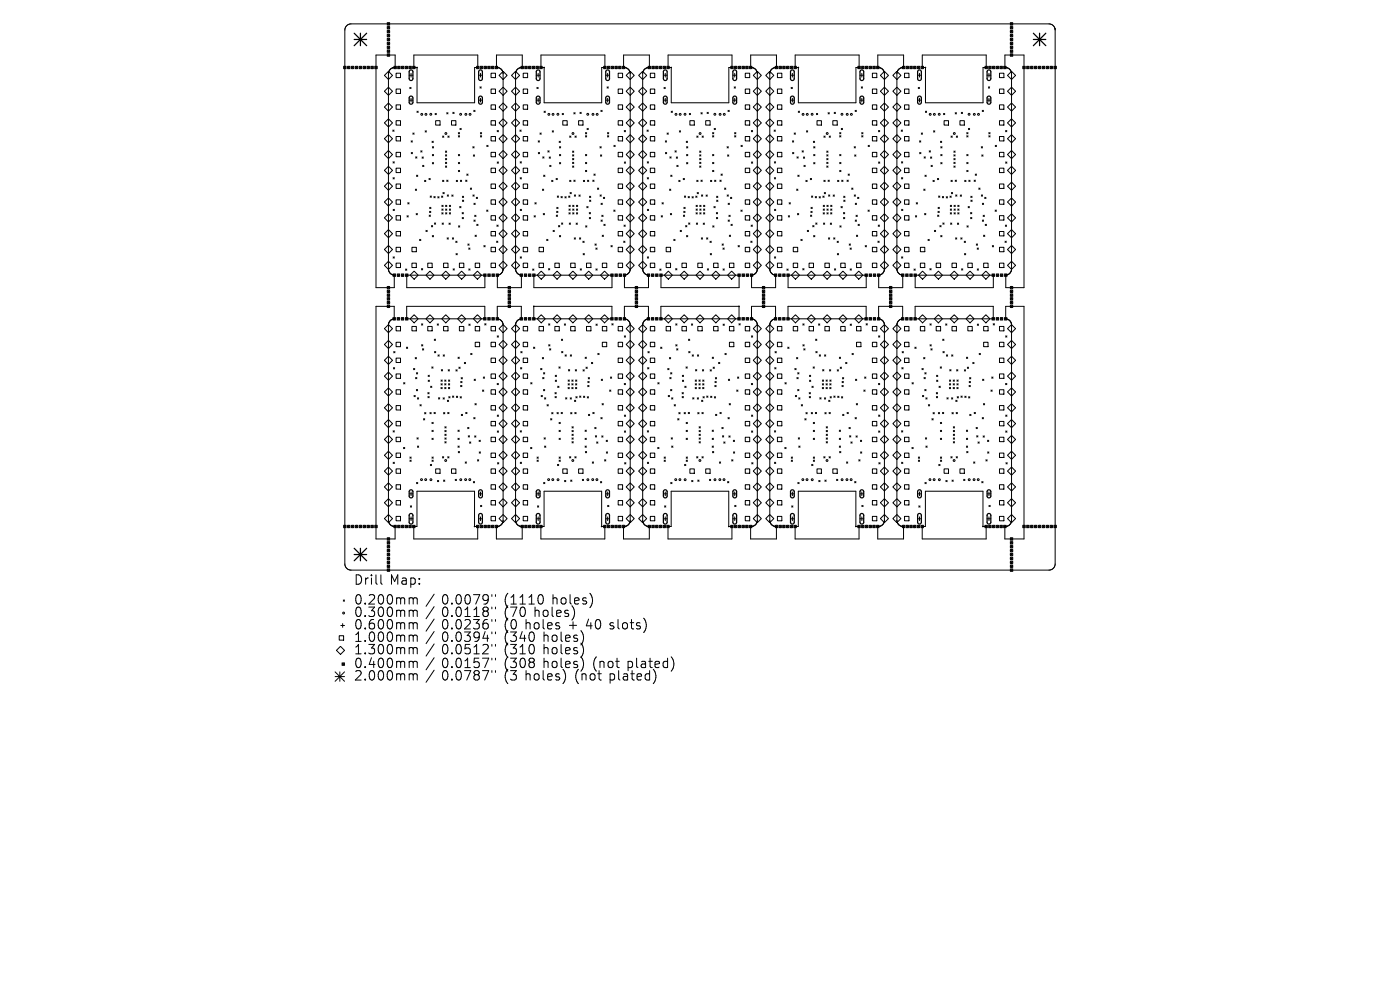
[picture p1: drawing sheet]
<svg xmlns="http://www.w3.org/2000/svg" width="297mm" height="210mm" viewBox="0 0 297 210" stroke-linecap="round" stroke-linejoin="round" font-family="sans-serif">
<defs><g id="words">
<g font-size="2.8">
<text x="75.1" y="124.5">Drill</text>
<text x="82.7" y="124.5">Map:</text>
<text x="75.1" y="128.7">0.200mm</text>
<text x="75.1" y="131.3">0.300mm</text>
<text x="93.7" y="128.7">0.0079&quot;</text>
<text x="93.7" y="131.3">0.0118&quot;</text>
<text x="107" y="128.7">(1110</text>
<text x="107" y="131.3">(70</text>
<text x="113.4" y="131.3">holes)</text>
<text x="117.2" y="128.7">holes)</text>
<text x="75.1" y="133.9">0.600mm</text>
<text x="75.1" y="136.6">1.000mm</text>
<text x="93.7" y="133.9">0.0236&quot;</text>
<text x="93.7" y="136.6">0.0394&quot;</text>
<text x="107" y="133.9">(0</text>
<text x="107" y="136.6">(340</text>
<text x="111.5" y="133.9">holes</text>
<text x="115.3" y="136.6">holes)</text>
<text x="120.8" y="133.9">+</text>
<text x="124.6" y="133.9">40</text>
<text x="129.7" y="133.9">slots)</text>
<text x="75.1" y="139.2">1.300mm</text>
<text x="75.1" y="142.1">0.400mm</text>
<text x="93.7" y="139.2">0.0512&quot;</text>
<text x="93.7" y="142.1">0.0157&quot;</text>
<text x="107" y="139.2">(310</text>
<text x="107" y="142.1">(308</text>
<text x="115.3" y="139.2">holes)</text>
<text x="115.3" y="142.1">holes)</text>
<text x="126" y="142.1">(not</text>
<text x="133.4" y="142.1">plated)</text>
<text x="75.1" y="144.8">2.000mm</text>
<text x="93.7" y="144.8">0.0787&quot;</text>
<text x="107" y="144.8">(3</text>
<text x="111.5" y="144.8">holes)</text>
<text x="122.2" y="144.8">(not</text>
<text x="129.6" y="144.8">plated)</text>
</g>
</g></defs>
<g fill="none" stroke="#000" stroke-width=".21">
<path d="M72.9 14.1l.5 .5M73.4 14.1l-.5 .5M73.5 5.5l1-.4h148a1.32 1.32 0 0 1 1.3 1.3v113.2a1.32 1.32 0 0 1-1.3 1.3h-148a1.32 1.32 0 0 1-1.3-1.3v-113.2zM73.7 14.1l.5 .5M74.2 14.1l-.5 .5M74.5 14.1l.6 .5M75.1 14.1l-.6 .5M75.4 14.1l.5 .5M75.9 14.1l-.5 .5M76.2 14.1l.5 .5M76.7 14.1l-.5 .5M77 14.1l.6 .5"/>
<path d="M77.6 14.1l-.6 .5M77.8 14.1l.6 .5M78.4 14.1l-.6 .5M78.7 14.1l.5 .5M79.2 14.1l-.5 .5M79.5 14.1l.5 .5M79.8 11.7h4v2.6l-1 .4-.3 .4-.1 .5v41.5l.4 .9 .8 .4v2.6h-3.8zM80 14.1l-.5 .5M81.6 16l.8-.9 .9 .9-.9 .9zM81.6 19.4l.8-.9 .9 .9-.9 .8zM82.1 9.8l.6 .5M82.1 7.3l.6 .5"/>
<path d="M82.1 8.9l.6 .6M82.1 8.1l.6 .5M82.1 5.6l.6 .6M82.1 4.8l.6 .5M82.1 11.4l.6 .5M82.1 10.6l.6 .5M82.1 6.5l.6 .5M82.7 4.8l-.6 .5M82.7 5.6l-.6 .6M82.7 6.5l-.6 .5M82.7 8.9l-.6 .6M82.7 9.8l-.6 .5"/>
<path d="M82.7 10.6l-.6 .5M82.7 11.4l-.6 .5M82.7 7.3l-.6 .5M82.7 8.1l-.6 .5M83.6 14.1l.5 .5M84 15.5h1v1h-1zM84 18.9h1v.9h-1zM84.1 14.1l-.5 .5M84.4 14.1l.5 .5M84.9 14.1l-.5 .5M85.2 14.1l.5 .5M85.7 14.1l-.5 .5"/>
<path d="M85.9 14.1l.6 .5M86.5 14.1l-.6 .5M86.7 14.1l.6 .5M86.8 16h.8M86.9 18.5l.3 .3M87.2 18.5l-.3 .3M87.2 15.6v.8M87.3 14.1l-.6 .5M87.5 14.1l.6 .5M87.8 11.7h13.6v2.6h-.7v7.5h-12.2v-7.5h-.7zM88.1 14.1l-.6 .5M101.1 14.1l.5 .5"/>
<path d="M101.5 16h.8M101.6 14.1l-.5 .5M101.8 18.4l.3 .3M101.9 14.1l.5 .5M101.9 15.6v.8M102.1 18.4l-.3 .3M102.4 14.1l-.5 .5M102.7 14.1l.5 .5M103.2 14.1l-.5 .5M103.5 14.1l.5 .5M104 14.1l-.5 .5M104.2 15.5h.9v1h-.9z"/>
<path d="M104.2 18.9h.9v.9h-.9zM104.3 14.1l.5 .5M104.8 14.1l-.5 .5M105.1 14.1l.5 .5M105.6 14.1l-.5 .5M105.9 16l.8-.9 .9 .9-.9 .9zM105.9 19.4l.8-.9 .9 .9-.9 .8zM109.4 15.1l.8 .9-.8 .9-.9-.9zM109.4 18.5l.8 .9-.8 .8-.9-.8zM110.5 14.1l.6 .5M111 15.5h.9v1h-.9zM111 18.9h.9v.9h-.9z"/>
<path d="M111.1 14.1l-.6 .5M111.3 14.1l.6 .5M111.9 14.1l-.6 .5M112.1 14.1l.5 .5M112.6 14.1l-.5 .5M112.9 14.1l.5 .5M113.4 14.1l-.5 .5M113.7 14.1l.5 .5M113.8 16h.8M113.9 18.5l.3 .3M114.2 18.5l-.3 .3M114.2 15.6v.8"/>
<path d="M114.2 14.1l-.5 .5M114.5 14.1l.5 .5M114.8 11.7h13.5v2.6h-.7v7.5h-12.2v-7.5h-.6zM115 14.1l-.5 .5M128.1 14.1l.5 .5M128.5 16h.8M128.6 14.1l-.5 .5M128.8 18.4l.3 .3M128.9 14.1l.5 .5M128.9 15.6v.8M129.1 18.4l-.3 .3M129.4 14.1l-.5 .5"/>
<path d="M129.6 14.1l.6 .5M130.2 14.1l-.6 .5M130.4 14.1l.6 .5M131 14.1l-.6 .5M131.1 15.5h1v1h-1zM131.1 18.9h1v.9h-1zM131.2 14.1l.6 .5M131.8 14.1l-.6 .5M132 14.1l.6 .5M132.6 14.1l-.6 .5M133.7 15.1l.9 .9-.9 .9-.9-.9zM133.7 18.5l.9 .9-.9 .8-.9-.8z"/>
<path d="M136.3 15.1l.9 .9-.9 .9-.8-.9zM136.3 18.5l.9 .9-.9 .8-.8-.8zM137.5 14.1l.5 .5M138 15.5h.9v1h-.9zM138 18.9h.9v.9h-.9zM138 14.1l-.5 .5M138.3 14.1l.5 .5M138.8 14.1l-.5 .5M139.1 14.1l.5 .5M139.6 14.1l-.5 .5M139.9 14.1l.5 .5M140.4 14.1l-.5 .5"/>
<path d="M140.7 14.1l.5 .5M140.7 16h.8M140.9 18.5l.2 .3M141.1 18.5l-.2 .3M141.1 15.6v.8M141.2 14.1l-.5 .5M141.5 14.1l.5 .5M141.7 11.7h13.6v2.6h-.7v7.5h-12.2v-7.5h-.7zM142 14.1l-.5 .5M155 14.1l.6 .5M155.5 16h.8M155.6 14.1l-.6 .5"/>
<path d="M155.8 18.4l.2 .3M155.8 14.1l.5 .5M155.9 15.6v.8M156 18.4l-.2 .3M156.3 14.1l-.5 .5M156.6 14.1l.5 .5M157.1 14.1l-.5 .5M157.4 14.1l.5 .5M157.9 14.1l-.5 .5M158.1 15.5h.9v1h-.9zM158.1 18.9h.9v.9h-.9zM158.2 14.1l.5 .5"/>
<path d="M158.7 14.1l-.5 .5M159 14.1l.5 .5M159.5 14.1l-.5 .5M159.8 16l.9-.9 .8 .9-.8 .9zM159.8 19.4l.9-.9 .8 .9-.8 .8zM162.4 16l.9-.9 .9 .9-.9 .9zM162.4 19.4l.9-.9 .9 .9-.9 .8zM164.5 14.1l.5 .5M164.9 15.5h1v1h-1zM164.9 18.9h1v.9h-1zM165 14.1l-.5 .5M165.3 14.1l.5 .5"/>
<path d="M165.8 14.1l-.5 .5M166 14.1l.6 .5M166.6 14.1l-.6 .5M166.8 14.1l.6 .5M167.4 14.1l-.6 .5M167.6 14.1l.6 .5M167.7 16h.8M167.8 18.5l.3 .3M168.1 18.5l-.3 .3M168.1 15.6v.8M168.2 14.1l-.6 .5M168.4 14.1l.6 .5"/>
<path d="M168.7 11.7h13.6v2.6h-.7v7.5h-12.2v-7.5h-.7zM169 14.1l-.6 .5M182 14.1l.5 .5M182.4 16h.8M182.5 14.1l-.5 .5M182.7 18.4l.3 .3M182.8 14.1l.5 .5M182.8 15.6v.8M183 18.4l-.3 .3M183.3 14.1l-.5 .5M183.6 14.1l.5 .5M184.1 14.1l-.5 .5"/>
<path d="M184.4 14.1l.5 .5M184.9 14.1l-.5 .5M185.1 15.5h.9v1h-.9zM185.1 18.9h.9v.9h-.9zM185.2 14.1l.5 .5M185.7 14.1l-.5 .5M186 14.1l.5 .5M186.5 14.1l-.5 .5M186.8 16l.8-.9 .9 .9-.9 .9zM186.8 19.4l.8-.9 .9 .9-.9 .8zM189.4 19.4l.9-.9 .8 .9-.8 .8zM190.3 15.1l.8 .9-.8 .9-.9-.9z"/>
<path d="M191.4 14.1l.6 .5M191.9 15.5h.9v1h-.9zM191.9 18.9h.9v.9h-.9zM192 14.1l-.6 .5M192.2 14.1l.5 .5M192.7 14.1l-.5 .5M193 14.1l.5 .5M193.5 14.1l-.5 .5M193.8 14.1l.5 .5M194.3 14.1l-.5 .5M194.6 14.1l.5 .5M194.7 16h.8"/>
<path d="M194.8 18.5l.3 .3M195.1 18.5l-.3 .3M195.1 15.6v.8M195.1 14.1l-.5 .5M195.4 14.1l.5 .5M195.7 11.7h13.5v2.6h-.7v7.5h-12.2v-7.5h-.6zM195.9 14.1l-.5 .5M209 14.1l.5 .5M209.4 16h.8M209.5 14.1l-.5 .5M209.7 18.4l.2 .3M209.7 14.1l.6 .5"/>
<path d="M209.8 15.6v.8M209.9 18.4l-.2 .3M210.3 14.1l-.6 .5M210.5 14.1l.6 .5M211.1 14.1l-.6 .5M211.3 14.1l.6 .5M211.9 14.1l-.6 .5M212 15.5h1v1h-1zM212 18.9h1v.9h-1zM212.1 14.1l.6 .5M212.7 14.1l-.6 .5M212.9 14.1l.5 .5"/>
<path d="M213.2 11.7h4v49.3h-3.8v-2.6l.8-.4 .4-.9v-41.5l-.1-.5-.3-.4-.5-.3-.5-.1zM213.4 14.1l-.5 .5M213.7 16l.9-.9 .9 .9-.9 .9zM213.7 19.4l.9-.9 .9 .9-.9 .8zM214.3 4.8l.6 .5M214.3 5.6l.6 .6M214.3 6.5l.6 .5M214.3 7.3l.6 .5M214.3 8.1l.6 .5M214.3 8.9l.6 .6M214.3 9.8l.6 .5M214.3 10.6l.6 .5"/>
<path d="M214.3 11.4l.6 .5M214.9 10.6l-.6 .5M214.9 9.8l-.6 .5M214.9 8.1l-.6 .5M214.9 8.9l-.6 .6M214.9 4.8l-.6 .5M214.9 5.6l-.6 .6M214.9 6.5l-.6 .5M214.9 7.3l-.6 .5M214.9 11.4l-.6 .5M217 14.1l.5 .5M217.5 14.1l-.5 .5"/>
<path d="M217.8 14.1l.5 .5M218.3 14.1l-.5 .5M218.6 14.1l.6 .5M219.2 14.1l-.6 .5M219.5 14.1l.5 .5M220 14.1l-.5 .5M220.3 14.1l.5 .5M220.8 14.1l-.5 .5M221.1 14.1l.5 .5M221.6 14.1l-.5 .5M221.9 14.1l.6 .5M222.5 14.1l-.6 .5"/>
<path d="M222.8 14.1l.5 .5M223.3 14.1l-.5 .5M223.6 14.1l.5 .5M224.1 14.1l-.5 .5M81.6 22.7l.8-.8 .9 .8-.9 .9zM81.6 26.1l.8-.9 .9 .9-.9 .8zM81.6 29.4l.8-.8 .9 .8-.9 .9zM81.6 32.8l.8-.9 .9 .9-.9 .8zM81.6 36.1l.8-.8 .9 .8-.9 .9zM81.6 39.5l.8-.9 .9 .9-.9 .9zM83.3 27.6l.3 .3M83.4 34.3l.2 .3"/>
<path d="M83.4 37.7l.2 .3M83.6 27.6l-.3 .3M83.6 34.3l-.2 .3M83.6 37.7l-.2 .3M84 22.2h1v1h-1zM84 25.6h1v.9h-1zM84 29h1v.9h-1zM84 32.3h1v1h-1zM84 35.7h1v.9h-1zM84 39h1v1h-1zM86.8 21.2h.8M87.2 20.8v.8"/>
<path d="M87.2 29.9l.3 .2M87.2 32.3l.3 .3M87.5 29.9l-.3 .2M87.5 32.3l-.3 .3M87.6 28.2l.2 .3M87.8 28.2l-.2 .3M88.2 33.3l.2 .2M88.4 37.2l.2 .2M88.4 33.3l-.2 .2M88.5 23.6l.2 .2M88.6 37.2l-.2 .2M88.7 23.6l-.2 .2"/>
<path d="M89.3 32l.2 .3M89.5 32l-.2 .3M89.5 33.3l.3 .3M89.7 35.1l.2 .2M89.8 33.3l-.3 .3M89.9 35.1l-.2 .2M90.1 38.3l.2 .2M90.2 27.7l.3 .3M90.3 38.3l-.2 .2M90.5 27.7l-.3 .3M91 37.8l.3 .3M91.3 37.8l-.3 .3"/>
<path d="M91.7 30l.2 .2M91.7 34.5l.3 .3M91.7 31.1l.3 .3M91.7 32.8l.3 .2M91.9 30l-.2 .2M92 31.1l-.3 .3M92 32.8l-.3 .2M92 34.5l-.3 .3M92.3 24.1l.3 .2M92.4 25.6h1v.9h-1zM92.6 24.1l-.3 .2M93.9 28.9l.3 .2"/>
<path d="M93.9 38.2l.3 .3M94.2 38.2l-.3 .3M94.2 28.9l-.3 .2M94.5 32l.3 .3M94.5 32.8l.3 .3M94.5 33.6l.3 .3M94.5 34.4l.3 .3M94.5 35.2l.3 .3M94.8 32l-.3 .3M94.8 32.8l-.3 .3M94.8 33.6l-.3 .3M94.8 34.4l-.3 .3"/>
<path d="M94.8 35.2l-.3 .3M94.8 23.9l.2 .3M94.8 38.2l.2 .3M95 28.9l.3 .2M95 23.9l-.2 .3M95 38.2l-.2 .3M95.3 28.9l-.3 .2M95.8 25.6h.9v.9h-.9zM96.1 23.8l.2 .3M96.3 23.8l-.2 .3M96.8 38.3l.3 .2M97.1 38.3l-.3 .2"/>
<path d="M97.2 28.8l.3 .3M97.2 28.1l.3 .3M97.2 32.8l.3 .2M97.2 34.5l.3 .2M97.2 36.1l.3 .3M97.5 28.1l-.3 .3M97.5 28.8l-.3 .3M97.5 32.8l-.3 .2M97.5 34.5l-.3 .2M97.5 36.1l-.3 .3M97.6 27.2l.2 .3M97.7 38.2l.2 .3"/>
<path d="M97.8 27.2l-.2 .3M97.9 38.2l-.2 .3M98.8 38.2l.3 .3M99 36.9l.3 .3M99.1 38.2l-.3 .3M99.3 36.9l-.3 .3M99.8 39.9l.2 .3M100 39.9l-.2 .3M100.3 31.1l.3 .3M100.4 32.9l.3 .2M100.5 23.4l.3 .3M100.6 31.1l-.3 .3"/>
<path d="M100.7 32.9l-.3 .2M100.8 23.4l-.3 .3M101.5 21.2h.8M101.9 28.1l.3 .3M101.9 28.8l.3 .3M101.9 20.8v.8M102.2 28.1l-.3 .3M102.2 28.8l-.3 .3M103.3 30.8l.2 .3M103.5 30.8l-.2 .3M104.2 22.2h.9v1h-.9zM104.2 25.6h.9v.9h-.9z"/>
<path d="M104.2 29h.9v.9h-.9zM104.2 32.3h.9v1h-.9zM104.2 35.7h.9v.9h-.9zM104.2 39h.9v1h-.9zM105.5 27.7l.2 .2M105.5 34.4l.2 .2M105.7 27.7l-.2 .2M105.7 34.4l-.2 .2M105.9 22.7l.8-.8 .9 .8-.9 .9zM105.9 26.1l.8-.9 .9 .9-.9 .8zM105.9 29.4l.8-.8 .9 .8-.9 .9zM105.9 32.8l.8-.9 .9 .9-.9 .8z"/>
<path d="M105.9 36.1l.8-.8 .9 .8-.9 .9zM105.9 39.5l.8-.9 .9 .9-.9 .9zM109.4 21.9l.8 .8-.8 .9-.9-.9zM109.4 25.2l.8 .9-.8 .8-.9-.8zM109.4 28.6l.8 .8-.8 .9-.9-.9zM109.4 31.9l.8 .9-.8 .8-.9-.8zM109.4 35.3l.8 .8-.8 .9-.9-.9zM109.4 38.6l.8 .9-.8 .9-.9-.9zM110.3 27.6l.3 .3M110.3 34.3l.3 .3M110.3 37.7l.3 .3M110.6 27.6l-.3 .3"/>
<path d="M110.6 34.3l-.3 .3M110.6 37.7l-.3 .3M111 22.2h.9v1h-.9zM111 25.6h.9v.9h-.9zM111 29h.9v.9h-.9zM111 32.3h.9v1h-.9zM111 35.7h.9v.9h-.9zM111 39h.9v1h-.9zM113.8 21.2h.8M114.2 20.8v.8M114.2 29.9l.2 .2M114.2 32.3l.3 .3"/>
<path d="M114.4 29.9l-.2 .2M114.5 32.3l-.3 .3M114.5 28.2l.3 .3M114.8 28.2l-.3 .3M115.1 33.3l.3 .2M115.3 37.2l.3 .2M115.4 33.3l-.3 .2M115.4 23.6l.3 .2M115.6 37.2l-.3 .2M115.7 23.6l-.3 .2M116.2 32l.3 .3M116.5 32l-.3 .3"/>
<path d="M116.5 33.3l.3 .3M116.6 35.1l.3 .2M116.8 33.3l-.3 .3M116.9 35.1l-.3 .2M117 38.3l.3 .2M117.2 27.7l.2 .3M117.3 38.3l-.3 .2M117.4 27.7l-.2 .3M118 37.8l.2 .3M118.2 37.8l-.2 .3M118.6 30l.3 .2M118.7 34.5l.3 .3"/>
<path d="M118.7 31.1l.3 .3M118.7 32.8l.3 .2M118.9 30l-.3 .2M119 34.5l-.3 .3M119 31.1l-.3 .3M119 32.8l-.3 .2M119.3 24.1l.2 .2M119.4 25.6h.9v.9h-.9zM119.5 24.1l-.2 .2M120.9 28.9l.2 .2M120.9 38.2l.2 .3M121.1 38.2l-.2 .3"/>
<path d="M121.1 28.9l-.2 .2M121.5 32l.2 .3M121.5 32.8l.2 .3M121.5 33.6l.2 .3M121.5 34.4l.2 .3M121.5 35.2l.2 .3M121.7 32l-.2 .3M121.7 32.8l-.2 .3M121.7 33.6l-.2 .3M121.7 34.4l-.2 .3M121.7 35.2l-.2 .3M121.7 23.9l.3 .3"/>
<path d="M121.7 38.2l.3 .3M122 28.9l.2 .2M122 23.9l-.3 .3M122 38.2l-.3 .3M122.2 28.9l-.2 .2M122.7 25.6h1v.9h-1zM123 23.8l.3 .3M123.3 23.8l-.3 .3M123.8 38.3l.2 .2M124 38.3l-.2 .2M124.2 28.8l.3 .3M124.2 28.1l.3 .3"/>
<path d="M124.2 32.8l.3 .2M124.2 34.5l.3 .2M124.2 36.1l.3 .3M124.5 28.1l-.3 .3M124.5 28.8l-.3 .3M124.5 32.8l-.3 .2M124.5 34.5l-.3 .2M124.5 36.1l-.3 .3M124.5 27.2l.3 .3M124.6 38.2l.3 .3M124.8 27.2l-.3 .3M124.9 38.2l-.3 .3"/>
<path d="M125.8 38.2l.2 .3M126 36.9l.3 .3M126 38.2l-.2 .3M126.3 36.9l-.3 .3M126.8 39.9l.2 .3M127 39.9l-.2 .3M127.3 31.1l.2 .3M127.4 32.9l.2 .2M127.5 23.4l.2 .3M127.5 31.1l-.2 .3M127.6 32.9l-.2 .2M127.7 23.4l-.2 .3"/>
<path d="M128.5 21.2h.8M128.9 28.1l.2 .3M128.9 28.8l.2 .3M128.9 20.8v.8M129.1 28.1l-.2 .3M129.1 28.8l-.2 .3M130.2 30.8l.3 .3M130.5 30.8l-.3 .3M131.1 22.2h1v1h-1zM131.1 25.6h1v.9h-1zM131.1 29h1v.9h-1zM131.1 32.3h1v1h-1z"/>
<path d="M131.1 35.7h1v.9h-1zM131.1 39h1v1h-1zM132.4 27.7l.3 .2M132.4 34.4l.3 .2M132.7 27.7l-.3 .2M132.7 34.4l-.3 .2M133.7 21.9l.9 .8-.9 .9-.9-.9zM133.7 25.2l.9 .9-.9 .8-.9-.8zM133.7 28.6l.9 .8-.9 .9-.9-.9zM133.7 31.9l.9 .9-.9 .8-.9-.8zM133.7 35.3l.9 .8-.9 .9-.9-.9zM133.7 38.6l.9 .9-.9 .9-.9-.9z"/>
<path d="M136.3 21.9l.9 .8-.9 .9-.8-.9zM136.3 25.2l.9 .9-.9 .8-.8-.8zM136.3 28.6l.9 .8-.9 .9-.8-.9zM136.3 31.9l.9 .9-.9 .8-.8-.8zM136.3 35.3l.9 .8-.9 .9-.8-.9zM136.3 38.6l.9 .9-.9 .9-.8-.9zM137.3 27.6l.2 .3M137.3 34.3l.3 .3M137.3 37.7l.3 .3M137.5 27.6l-.2 .3M137.6 34.3l-.3 .3M137.6 37.7l-.3 .3"/>
<path d="M138 22.2h.9v1h-.9zM138 25.6h.9v.9h-.9zM138 29h.9v.9h-.9zM138 32.3h.9v1h-.9zM138 35.7h.9v.9h-.9zM138 39h.9v1h-.9zM140.7 21.2h.8M141.1 20.8v.8M141.1 29.9l.3 .2M141.2 32.3l.2 .3M141.4 29.9l-.3 .2M141.4 32.3l-.2 .3"/>
<path d="M141.5 28.2l.3 .3M141.8 28.2l-.3 .3M142.1 33.3l.3 .2M142.3 37.2l.3 .2M142.4 33.3l-.3 .2M142.4 23.6l.3 .2M142.6 37.2l-.3 .2M142.7 23.6l-.3 .2M143.2 32l.3 .3M143.5 32l-.3 .3M143.5 33.3l.2 .3M143.6 35.1l.3 .2"/>
<path d="M143.7 33.3l-.2 .3M143.9 35.1l-.3 .2M144 38.3l.3 .2M144.1 27.7l.3 .3M144.3 38.3l-.3 .2M144.4 27.7l-.3 .3M144.9 37.8l.3 .3M145.2 37.8l-.3 .3M145.6 30l.3 .2M145.7 34.5l.2 .3M145.7 31.1l.2 .3M145.7 32.8l.2 .2"/>
<path d="M145.9 30l-.3 .2M145.9 31.1l-.2 .3M145.9 32.8l-.2 .2M145.9 34.5l-.2 .3M146.2 24.1l.3 .2M146.4 25.6h.9v.9h-.9zM146.5 24.1l-.3 .2M147.8 28.9l.3 .2M147.8 38.2l.3 .3M148.1 28.9l-.3 .2M148.1 38.2l-.3 .3M148.4 32l.3 .3"/>
<path d="M148.4 32.8l.3 .3M148.4 33.6l.3 .3M148.4 34.4l.3 .3M148.4 35.2l.3 .3M148.7 32l-.3 .3M148.7 32.8l-.3 .3M148.7 34.4l-.3 .3M148.7 33.6l-.3 .3M148.7 35.2l-.3 .3M148.7 23.9l.3 .3M148.7 38.2l.3 .3M148.9 28.9l.3 .2"/>
<path d="M149 23.9l-.3 .3M149 38.2l-.3 .3M149.2 28.9l-.3 .2M149.7 25.6h.9v.9h-.9zM150 23.8l.3 .3M150.3 23.8l-.3 .3M150.7 38.3l.3 .2M151 38.3l-.3 .2M151.2 28.8l.2 .3M151.2 28.1l.2 .3M151.2 32.8l.2 .2M151.2 34.5l.2 .2"/>
<path d="M151.2 36.1l.2 .3M151.4 28.1l-.2 .3M151.4 28.8l-.2 .3M151.4 34.5l-.2 .2M151.4 32.8l-.2 .2M151.4 36.1l-.2 .3M151.5 27.2l.3 .3M151.6 38.2l.3 .3M151.8 27.2l-.3 .3M151.9 38.2l-.3 .3M152.7 38.2l.3 .3M153 36.9l.2 .3"/>
<path d="M153 38.2l-.3 .3M153.2 36.9l-.2 .3M153.7 39.9l.3 .3M154 39.9l-.3 .3M154.2 31.1l.3 .3M154.4 32.9l.2 .2M154.4 23.4l.3 .3M154.5 31.1l-.3 .3M154.6 32.9l-.2 .2M154.7 23.4l-.3 .3M155.5 21.2h.8M155.8 28.1l.3 .3"/>
<path d="M155.8 28.8l.3 .3M155.9 20.8v.8M156.1 28.1l-.3 .3M156.1 28.8l-.3 .3M157.2 30.8l.3 .3M157.5 30.8l-.3 .3M158.1 22.2h.9v1h-.9zM158.1 25.6h.9v.9h-.9zM158.1 29h.9v.9h-.9zM158.1 32.3h.9v1h-.9zM158.1 35.7h.9v.9h-.9zM158.1 39h.9v1h-.9z"/>
<path d="M159.4 27.7l.3 .2M159.4 34.4l.3 .2M159.7 27.7l-.3 .2M159.7 34.4l-.3 .2M159.8 22.7l.9-.8 .8 .8-.8 .9zM159.8 26.1l.9-.9 .8 .9-.8 .8zM159.8 29.4l.9-.8 .8 .8-.8 .9zM159.8 32.8l.9-.9 .8 .9-.8 .8zM159.8 36.1l.9-.8 .8 .8-.8 .9zM159.8 39.5l.9-.9 .8 .9-.8 .9zM162.4 22.7l.9-.8 .9 .8-.9 .9zM162.4 26.1l.9-.9 .9 .9-.9 .8z"/>
<path d="M162.4 29.4l.9-.8 .9 .8-.9 .9zM162.4 32.8l.9-.9 .9 .9-.9 .8zM162.4 36.1l.9-.8 .9 .8-.9 .9zM162.4 39.5l.9-.9 .9 .9-.9 .9zM164.2 27.6l.3 .3M164.3 34.3l.2 .3M164.3 37.7l.2 .3M164.5 27.6l-.3 .3M164.5 34.3l-.2 .3M164.5 37.7l-.2 .3M164.9 22.2h1v1h-1zM164.9 25.6h1v.9h-1z"/>
<path d="M164.9 29h1v.9h-1zM164.9 32.3h1v1h-1zM164.9 35.7h1v.9h-1zM164.9 39h1v1h-1zM167.7 21.2h.8M168.1 20.8v.8M168.1 29.9l.3 .2M168.1 32.3l.3 .3M168.4 29.9l-.3 .2M168.4 32.3l-.3 .3M168.5 28.2l.2 .3M168.7 28.2l-.2 .3"/>
<path d="M169.1 33.3l.2 .2M169.3 37.2l.2 .2M169.3 33.3l-.2 .2M169.4 23.6l.2 .2M169.5 37.2l-.2 .2M169.6 23.6l-.2 .2M170.2 32l.2 .3M170.4 32l-.2 .3M170.4 33.3l.3 .3M170.6 35.1l.2 .2M170.7 33.3l-.3 .3M170.8 35.1l-.2 .2"/>
<path d="M171 38.3l.2 .2M171.1 27.7l.2 .3M171.2 38.3l-.2 .2M171.3 27.7l-.2 .3M171.9 37.8l.3 .3M172.2 37.8l-.3 .3M172.6 30l.2 .2M172.6 34.5l.3 .3M172.6 31.1l.3 .3M172.6 32.8l.3 .2M172.8 30l-.2 .2M172.9 34.5l-.3 .3"/>
<path d="M172.9 31.1l-.3 .3M172.9 32.8l-.3 .2M173.2 24.1l.3 .2M173.3 25.6h1v.9h-1zM173.5 24.1l-.3 .2M174.8 28.9l.3 .2M174.8 38.2l.3 .3M175.1 28.9l-.3 .2M175.1 38.2l-.3 .3M175.4 32l.3 .3M175.4 32.8l.3 .3M175.4 33.6l.3 .3"/>
<path d="M175.4 34.4l.3 .3M175.4 35.2l.3 .3M175.7 32l-.3 .3M175.7 32.8l-.3 .3M175.7 33.6l-.3 .3M175.7 34.4l-.3 .3M175.7 35.2l-.3 .3M175.7 23.9l.2 .3M175.7 38.2l.2 .3M175.9 28.9l.3 .2M175.9 23.9l-.2 .3M175.9 38.2l-.2 .3"/>
<path d="M176.2 28.9l-.3 .2M176.7 25.6h.9v.9h-.9zM177 23.8l.2 .3M177.2 23.8l-.2 .3M177.7 38.3l.3 .2M178 38.3l-.3 .2M178.1 28.8l.3 .3M178.1 28.1l.3 .3M178.1 32.8l.3 .2M178.1 34.5l.3 .2M178.1 36.1l.3 .3M178.4 28.1l-.3 .3"/>
<path d="M178.4 28.8l-.3 .3M178.4 32.8l-.3 .2M178.4 34.5l-.3 .2M178.4 36.1l-.3 .3M178.5 27.2l.2 .3M178.6 38.2l.2 .3M178.7 27.2l-.2 .3M178.8 38.2l-.2 .3M179.7 38.2l.3 .3M179.9 36.9l.3 .3M180 38.2l-.3 .3M180.2 36.9l-.3 .3"/>
<path d="M180.7 39.9l.2 .3M180.9 39.9l-.2 .3M181.2 31.1l.3 .3M181.3 32.9l.3 .2M181.4 23.4l.3 .3M181.5 31.1l-.3 .3M181.6 32.9l-.3 .2M181.7 23.4l-.3 .3M182.4 21.2h.8M182.8 28.1l.3 .3M182.8 28.8l.3 .3M182.8 20.8v.8"/>
<path d="M183.1 28.1l-.3 .3M183.1 28.8l-.3 .3M184.2 30.8l.2 .3M184.4 30.8l-.2 .3M185.1 22.2h.9v1h-.9zM185.1 25.6h.9v.9h-.9zM185.1 29h.9v.9h-.9zM185.1 32.3h.9v1h-.9zM185.1 35.7h.9v.9h-.9zM185.1 39h.9v1h-.9zM186.4 27.7l.2 .2M186.4 34.4l.2 .2"/>
<path d="M186.6 27.7l-.2 .2M186.6 34.4l-.2 .2M186.8 22.7l.8-.8 .9 .8-.9 .9zM186.8 26.1l.8-.9 .9 .9-.9 .8zM186.8 29.4l.8-.8 .9 .8-.9 .9zM186.8 32.8l.8-.9 .9 .9-.9 .8zM186.8 36.1l.8-.8 .9 .8-.9 .9zM186.8 39.5l.8-.9 .9 .9-.9 .9zM189.4 22.7l.9-.8 .8 .8-.8 .9zM189.4 29.4l.9-.8 .8 .8-.8 .9zM189.4 36.1l.9-.8 .8 .8-.8 .9zM189.4 39.5l.9-.9 .8 .9-.8 .9z"/>
<path d="M190.3 25.2l.8 .9-.8 .8-.9-.8zM190.3 31.9l.8 .9-.8 .8-.9-.8zM191.2 27.6l.3 .3M191.2 34.3l.3 .3M191.2 37.7l.3 .3M191.5 27.6l-.3 .3M191.5 34.3l-.3 .3M191.5 37.7l-.3 .3M191.9 22.2h.9v1h-.9zM191.9 25.6h.9v.9h-.9zM191.9 29h.9v.9h-.9zM191.9 32.3h.9v1h-.9z"/>
<path d="M191.9 35.7h.9v.9h-.9zM191.9 39h.9v1h-.9zM194.7 21.2h.8M195.1 20.8v.8M195.1 29.9l.2 .2M195.1 32.3l.3 .3M195.3 29.9l-.2 .2M195.4 32.3l-.3 .3M195.4 28.2l.3 .3M195.7 28.2l-.3 .3M196 33.3l.3 .2M196.2 37.2l.3 .2"/>
<path d="M196.3 33.3l-.3 .2M196.3 23.6l.3 .2M196.5 37.2l-.3 .2M196.6 23.6l-.3 .2M197.1 32l.3 .3M197.4 32l-.3 .3M197.4 33.3l.3 .3M197.5 35.1l.3 .2M197.7 33.3l-.3 .3M197.8 35.1l-.3 .2M197.9 38.3l.3 .2M198.1 27.7l.2 .3"/>
<path d="M198.2 38.3l-.3 .2M198.3 27.7l-.2 .3M198.9 37.8l.2 .3M199.1 37.8l-.2 .3M199.5 30l.3 .2M199.6 34.5l.2 .3M199.6 31.1l.2 .3M199.6 32.8l.2 .2M199.8 30l-.3 .2M199.8 34.5l-.2 .3M199.8 31.1l-.2 .3M199.8 32.8l-.2 .2"/>
<path d="M200.2 24.1l.2 .2M200.3 25.6h.9v.9h-.9zM200.4 24.1l-.2 .2M201.8 28.9l.2 .2M201.8 38.2l.2 .3M202 28.9l-.2 .2M202 38.2l-.2 .3M202.4 32l.2 .3M202.4 32.8l.2 .3M202.4 33.6l.2 .3M202.4 34.4l.2 .3M202.4 35.2l.2 .3"/>
<path d="M202.6 32l-.2 .3M202.6 32.8l-.2 .3M202.6 34.4l-.2 .3M202.6 33.6l-.2 .3M202.6 35.2l-.2 .3M202.6 23.9l.3 .3M202.6 38.2l.3 .3M202.9 28.9l.2 .2M202.9 23.9l-.3 .3M202.9 38.2l-.3 .3M203.1 28.9l-.2 .2M203.6 25.6h1v.9h-1z"/>
<path d="M203.9 23.8l.3 .3M204.2 23.8l-.3 .3M204.7 38.3l.2 .2M204.9 38.3l-.2 .2M205.1 28.8l.3 .3M205.1 28.1l.3 .3M205.1 32.8l.3 .2M205.1 34.5l.3 .2M205.1 36.1l.3 .3M205.4 28.1l-.3 .3M205.4 28.8l-.3 .3M205.4 32.8l-.3 .2"/>
<path d="M205.4 34.5l-.3 .2M205.4 36.1l-.3 .3M205.4 27.2l.3 .3M205.5 38.2l.3 .3M205.7 27.2l-.3 .3M205.8 38.2l-.3 .3M206.7 38.2l.2 .3M206.9 36.9l.3 .3M206.9 38.2l-.2 .3M207.2 36.9l-.3 .3M207.6 39.9l.3 .3M207.9 39.9l-.3 .3"/>
<path d="M208.2 31.1l.2 .3M208.3 32.9l.2 .2M208.4 23.4l.2 .3M208.4 31.1l-.2 .3M208.5 32.9l-.2 .2M208.6 23.4l-.2 .3M209.4 21.2h.8M209.8 28.1l.2 .3M209.8 28.8l.2 .3M209.8 20.8v.8M210 28.1l-.2 .3M210 28.8l-.2 .3"/>
<path d="M211.1 30.8l.3 .3M211.4 30.8l-.3 .3M212 22.2h1v1h-1zM212 25.6h1v.9h-1zM212 29h1v.9h-1zM212 32.3h1v1h-1zM212 35.7h1v.9h-1zM212 39h1v1h-1zM213.3 27.7l.3 .2M213.3 34.4l.3 .2M213.6 27.7l-.3 .2M213.6 34.4l-.3 .2"/>
<path d="M213.7 22.7l.9-.8 .9 .8-.9 .9zM213.7 26.1l.9-.9 .9 .9-.9 .8zM213.7 29.4l.9-.8 .9 .8-.9 .9zM213.7 32.8l.9-.9 .9 .9-.9 .8zM213.7 36.1l.9-.8 .9 .8-.9 .9zM213.7 39.5l.9-.9 .9 .9-.9 .9zM81.6 42.9l.8-.9 .9 .9-.9 .8zM81.6 46.2l.8-.8 .9 .8-.9 .9zM81.6 56.3l.8-.9 .9 .9-.9 .8zM82.4 48.7l.9 .9-.9 .8-.8-.8zM82.4 52.1l.9 .8-.9 .9-.8-.9zM83.4 58.1l.5 .5"/>
<path d="M83.4 54.5l.3 .3M83.4 44.4l.3 .3M83.7 54.5l-.3 .3M83.7 44.4l-.3 .3M83.9 58.1l-.5 .5M84 42.4h1v.9h-1zM84 45.7h1v1h-1zM84 49.1h1v.9h-1zM84 52.5h1v.9h-1zM84 55.8h1v1h-1zM84.3 58.1l.5 .5M84.8 58.1l-.5 .5"/>
<path d="M85.1 58.1l.6 .5M85.7 58.1l-.6 .5M86 58.1l.6 .5M86 57.1l.3 .2M86.3 58.4h16.6v2.6h-16.6zM86.3 57.1l-.3 .2M86.3 45.8l.3 .2M86.5 43l.3 .3M86.6 58.1l-.6 .5M86.6 45.8l-.3 .2M86.8 43l-.3 .3M87 58.4l.9-.9 .8 .9-.8 .8z"/>
<path d="M87.4 55.8h.9v1h-.9zM87.4 52.5h.9v.9h-.9zM88.1 40.1l.3 .3M88.3 45.3l.2 .3M88.4 40.1l-.3 .3M88.5 45.3l-.2 .3M89 50.8l.3 .2M89.3 50.8l-.3 .2M89.4 57l.3 .3M89.7 57l-.3 .3M90.4 48.9l.2 .2M90.6 48.9l-.2 .2"/>
<path d="M90.7 55.8h1v1h-1zM91 45.6l.3 .3M91.1 44.8l.3 .3M91.2 44l.2 .2M91.2 57.5l.9 .9-.9 .8-.8-.8zM91.3 41.6l.2 .2M91.3 45.6l-.3 .3M91.4 44.8l-.3 .3M91.4 44l-.2 .2M91.5 41.6l-.2 .2M91.5 47.9l.3 .2M91.7 50l.3 .2"/>
<path d="M91.8 47.9l-.3 .2M92 50l-.3 .2M92.1 41.7l.2 .3M92.2 47.3l.2 .3M92.3 41.7l-.2 .3M92.4 47.3l-.2 .3M92.9 41.7l.2 .3M93.1 41.7l-.2 .3M93.7 41.6l.2 .3M93.7 45.1l.3 .3M93.7 44.3l.3 .3M93.7 43.5l.3 .3"/>
<path d="M93.8 47.3l.3 .3M93.9 41.6l-.2 .3M94 40.8l.2 .3M94 45.1l-.3 .3M94 44.3l-.3 .3M94 43.5l-.3 .3M94.1 47.3l-.3 .3M94.1 55.8h.9v1h-.9zM94.2 40.8l-.2 .3M94.5 45.1l.3 .3M94.5 44.3l.3 .3M94.5 43.5l.3 .3"/>
<path d="M94.6 57.5l.8 .9-.8 .8-.9-.8zM94.8 44.3l-.3 .3M94.8 43.5l-.3 .3M94.8 45.1l-.3 .3M94.9 50.5l.2 .2M94.9 41.4l.2 .2M95.1 50.5l-.2 .2M95.1 41.4l-.2 .2M95.3 47.3l.2 .3M95.3 45.1l.3 .3M95.3 44.3l.3 .3M95.3 43.5l.3 .3"/>
<path d="M95.5 47.3l-.2 .3M95.6 45.1l-.3 .3M95.6 44.3l-.3 .3M95.6 43.5l-.3 .3M95.9 41.4l.2 .2M96 50.5l.2 .2M96.1 41.4l-.2 .2M96.1 57l.3 .3M96.2 50.5l-.2 .2M96.4 57l-.3 .3M96.7 51.2l.3 .2M96.7 53.8l.3 .3"/>
<path d="M97 51.2l-.3 .2M97 53.8l-.3 .3M97.3 47.9l.2 .3M97.5 55.8h.9v1h-.9zM97.5 43.8l.3 .3M97.5 47.9l-.2 .3M97.8 43.8l-.3 .3M97.9 57.5l.9 .9-.9 .8-.8-.8zM98 45.1l.3 .3M98.1 46.1l.2 .3M98.1 41.6l.3 .3M98.1 42.5l.3 .2"/>
<path d="M98.3 45.1l-.3 .3M98.3 46.1l-.2 .3M98.4 41.6l-.3 .3M98.4 42.5l-.3 .2M99.3 51.8l.2 .2M99.4 52.6l.3 .3M99.5 57l.2 .3M99.5 51.8l-.2 .2M99.7 52.6l-.3 .3M99.7 57l-.2 .3M100.3 41.4l.3 .2M100.5 46.7l.3 .2"/>
<path d="M100.5 43.1l.3 .3M100.6 41.4l-.3 .2M100.7 45.7l.3 .2M100.8 49.9l.3 .3M100.8 46.7l-.3 .2M100.8 43.1l-.3 .3M100.8 55.8h1v1h-1zM101 45.7l-.3 .2M101 41.9l.3 .2M101.1 49.9l-.3 .3M101.1 47.6l.3 .2M101.3 57.5l.8 .9-.8 .8-.9-.8z"/>
<path d="M101.3 41.9l-.3 .2M101.4 47.6l-.3 .2M102.6 58.1l.5 .5M102.7 52.1l.2 .3M102.9 52.1l-.2 .3M103.1 58.1l-.5 .5M103.2 44.6l.3 .2M103.5 58.1l.5 .5M103.5 44.6l-.3 .2M104 58.1l-.5 .5M104.2 42.4h.9v.9h-.9zM104.2 45.7h.9v1h-.9z"/>
<path d="M104.2 49.1h.9v.9h-.9zM104.2 52.5h.9v.9h-.9zM104.2 55.8h.9v1h-.9zM104.4 58.1l.5 .5M104.9 58.1l-.5 .5M105.2 58.1l.6 .5M105.3 51.2l.3 .2M105.4 47.7l.3 .3M105.6 51.2l-.3 .2M105.7 47.7l-.3 .3M105.8 58.1l-.6 .5M105.9 42.9l.8-.9 .9 .9-.9 .8z"/>
<path d="M105.9 46.2l.8-.8 .9 .8-.9 .9zM105.9 52.9l.8-.8 .9 .8-.9 .9zM105.9 56.3l.8-.9 .9 .9-.9 .8zM106.7 57.2l-.4 .8-.8 .4v2.6h5.1v-2.6l-.8-.4-.4-.8M106.7 57.2v-41.6l-.1-.5-.3-.5-1-.3v-2.6h5.5v2.6l-1 .4-.4 .9v41.6M106.7 48.7l.9 .9-.9 .8-.8-.8zM108.5 46.2l.9-.8 .8 .8-.8 .9zM109.4 42l.8 .9-.8 .8-.9-.8zM109.4 48.7l.8 .9-.8 .8-.9-.8zM109.4 52.1l.8 .8-.8 .9-.9-.9zM109.4 55.4l.8 .9-.8 .8-.9-.8zM110.3 58.1l.6 .5"/>
<path d="M110.4 54.5l.2 .3M110.4 44.4l.2 .3M110.6 54.5l-.2 .3M110.6 44.4l-.2 .3M110.9 58.1l-.6 .5M111 42.4h.9v.9h-.9zM111 45.7h.9v1h-.9zM111 49.1h.9v.9h-.9zM111 52.5h.9v.9h-.9zM111 55.8h.9v1h-.9zM111.2 58.1l.6 .5M111.8 58.1l-.6 .5"/>
<path d="M112.1 58.1l.5 .5M112.6 58.1l-.5 .5M113 58.1l.5 .5M113 57.1l.3 .2M113.3 58.4h16.5v2.6h-16.5zM113.3 57.1l-.3 .2M113.3 45.8l.3 .2M113.5 43l.2 .3M113.5 58.1l-.5 .5M113.6 45.8l-.3 .2M113.7 43l-.2 .3M114 58.4l.8-.9 .9 .9-.9 .8z"/>
<path d="M114.4 55.8h.9v1h-.9zM114.4 52.5h.9v.9h-.9zM115.1 40.1l.2 .3M115.3 45.3l.2 .3M115.3 40.1l-.2 .3M115.5 45.3l-.2 .3M116 50.8l.2 .2M116.2 50.8l-.2 .2M116.4 57l.2 .3M116.6 57l-.2 .3M117.3 48.9l.3 .2M117.6 48.9l-.3 .2"/>
<path d="M117.7 55.8h.9v1h-.9zM118 45.6l.3 .3M118.1 44.8l.3 .3M118.1 44l.3 .2M118.2 57.5l.8 .9-.8 .8-.9-.8zM118.2 41.6l.3 .2M118.3 45.6l-.3 .3M118.4 44.8l-.3 .3M118.4 44l-.3 .2M118.5 41.6l-.3 .2M118.5 47.9l.3 .2M118.7 50l.2 .2"/>
<path d="M118.8 47.9l-.3 .2M118.9 50l-.2 .2M119 41.7l.3 .3M119.1 47.3l.3 .3M119.3 41.7l-.3 .3M119.4 47.3l-.3 .3M119.8 41.7l.3 .3M120.1 41.7l-.3 .3M120.6 41.6l.3 .3M120.7 58.4l.8-.9 .9 .9-.9 .8zM120.7 45.1l.3 .3M120.7 44.3l.3 .3"/>
<path d="M120.7 43.5l.3 .3M120.8 47.3l.2 .3M120.9 41.6l-.3 .3M120.9 40.8l.3 .3M121 45.1l-.3 .3M121 44.3l-.3 .3M121 43.5l-.3 .3M121 47.3l-.2 .3M121.1 55.8h.9v1h-.9zM121.2 40.8l-.3 .3M121.5 44.3l.3 .3M121.5 45.1l.3 .3"/>
<path d="M121.5 43.5l.3 .3M121.8 44.3l-.3 .3M121.8 43.5l-.3 .3M121.8 45.1l-.3 .3M121.8 50.5l.3 .2M121.8 41.4l.3 .2M122.1 50.5l-.3 .2M122.1 41.4l-.3 .2M122.2 47.3l.3 .3M122.3 45.1l.2 .3M122.3 44.3l.3 .3M122.3 43.5l.3 .3"/>
<path d="M122.5 47.3l-.3 .3M122.5 45.1l-.2 .3M122.6 44.3l-.3 .3M122.6 43.5l-.3 .3M122.8 41.4l.3 .2M122.9 50.5l.3 .2M123.1 41.4l-.3 .2M123.1 57l.3 .3M123.2 50.5l-.3 .2M123.4 57l-.3 .3M123.7 51.2l.2 .2M123.7 53.8l.3 .3"/>
<path d="M123.9 51.2l-.2 .2M124 53.8l-.3 .3M124.2 47.9l.3 .3M124.4 55.8h1v1h-1zM124.5 43.8l.3 .3M124.5 47.9l-.3 .3M124.8 43.8l-.3 .3M124.9 57.5l.9 .9-.9 .8-.9-.8zM125 45.1l.3 .3M125 46.1l.3 .3M125.1 41.6l.2 .3M125.1 42.5l.2 .2"/>
<path d="M125.3 45.1l-.3 .3M125.3 46.1l-.3 .3M125.3 41.6l-.2 .3M125.3 42.5l-.2 .2M126.2 51.8l.3 .2M126.4 52.6l.3 .3M126.4 57l.3 .3M126.5 51.8l-.3 .2M126.7 52.6l-.3 .3M126.7 57l-.3 .3M127.3 41.4l.3 .2M127.5 46.7l.3 .2"/>
<path d="M127.5 43.1l.3 .3M127.6 41.4l-.3 .2M127.7 45.7l.2 .2M127.8 49.9l.2 .3M127.8 46.7l-.3 .2M127.8 43.1l-.3 .3M127.8 55.8h.9v1h-.9zM127.9 45.7l-.2 .2M128 41.9l.3 .2M128 49.9l-.2 .3M128.1 47.6l.3 .2M128.3 57.5l.8 .9-.8 .8-.9-.8z"/>
<path d="M128.3 41.9l-.3 .2M128.4 47.6l-.3 .2M129.6 58.1l.5 .5M129.6 52.1l.3 .3M129.9 52.1l-.3 .3M130.1 58.1l-.5 .5M130.2 44.6l.3 .2M130.4 58.1l.6 .5M130.5 44.6l-.3 .2M131 58.1l-.6 .5M131.1 42.4h1v.9h-1zM131.1 45.7h1v1h-1z"/>
<path d="M131.1 49.1h1v.9h-1zM131.1 52.5h1v.9h-1zM131.1 55.8h1v1h-1zM131.3 58.1l.6 .5M131.9 58.1l-.6 .5M132.2 58.1l.5 .5M132.3 51.2l.3 .2M132.4 47.7l.2 .3M132.5 58.4h.1M132.6 51.2l-.3 .2M132.6 47.7l-.2 .3M132.7 58.1l-.5 .5"/>
<path d="M132.8 46.2l.9-.8 .9 .8-.9 .9zM133.7 57.2v-41.6l-.1-.5-.4-.5-.9-.3v-2.6h5.5v2.6l-1 .4-.5 .9v41.6M133.7 57.2l-.4 .8-.8 .4M133.7 42l.9 .9-.9 .8-.9-.8zM133.7 48.7l.9 .9-.9 .8-.9-.8zM133.7 52.1l.9 .8-.9 .9-.9-.9zM133.7 55.4l.9 .9-.9 .8-.9-.8zM135.5 46.2l.8-.8 .9 .8-.9 .9zM136.3 42l.9 .9-.9 .8-.8-.8zM136.3 48.7l.9 .9-.9 .8-.8-.8zM136.3 52.1l.9 .8-.9 .9-.8-.9zM136.3 55.4l.9 .9-.9 .8-.8-.8z"/>
<path d="M136.3 57.2l.4 .8 .9 .4v2.6h-5.1v-2.6M137.3 58.1l.5 .5M137.3 54.5l.3 .3M137.3 44.4l.3 .3M137.6 54.5l-.3 .3M137.6 44.4l-.3 .3M137.8 58.1l-.5 .5M138 42.4h.9v.9h-.9zM138 45.7h.9v1h-.9zM138 49.1h.9v.9h-.9zM138 52.5h.9v.9h-.9zM138 55.8h.9v1h-.9z"/>
<path d="M138.2 58.1l.5 .5M138.7 58.1l-.5 .5M139.1 58.1l.5 .5M139.6 58.1l-.5 .5M140 58.1l.5 .5M140 57.1l.2 .2M140.2 58.4h16.6v2.6h-16.6zM140.2 57.1l-.2 .2M140.3 45.8l.2 .2M140.4 43l.3 .3M140.5 58.1l-.5 .5M140.5 45.8l-.2 .2"/>
<path d="M140.7 43l-.3 .3M141.3 55.8h1v1h-1zM141.3 52.5h1v.9h-1zM141.8 57.5l.8 .9-.8 .8-.9-.8zM142 40.1l.3 .3M142.2 45.3l.3 .3M142.3 40.1l-.3 .3M142.5 45.3l-.3 .3M142.9 50.8l.3 .2M143.2 50.8l-.3 .2M143.3 57l.3 .3M143.6 57l-.3 .3"/>
<path d="M144.3 58.4l.8-.9 .9 .9-.9 .8zM144.3 48.9l.3 .2M144.6 48.9l-.3 .2M144.7 55.8h.9v1h-.9zM145 45.6l.2 .3M145.1 44.8l.2 .3M145.1 44l.2 .2M145.2 41.6l.3 .2M145.2 45.6l-.2 .3M145.3 44.8l-.2 .3M145.3 44l-.2 .2M145.5 41.6l-.3 .2"/>
<path d="M145.5 47.9l.2 .2M145.6 50l.3 .2M145.7 47.9l-.2 .2M145.9 50l-.3 .2M146 41.7l.2 .3M146.1 47.3l.3 .3M146.2 41.7l-.2 .3M146.4 47.3l-.3 .3M146.8 41.7l.3 .3M147.1 41.7l-.3 .3M147.6 41.6l.3 .3M147.7 45.1l.2 .3"/>
<path d="M147.7 44.3l.2 .3M147.7 43.5l.2 .3M147.7 47.3l.3 .3M147.9 41.6l-.3 .3M147.9 40.8l.3 .3M147.9 45.1l-.2 .3M147.9 44.3l-.2 .3M147.9 43.5l-.2 .3M148 47.3l-.3 .3M148 55.8h1v1h-1zM148.2 40.8l-.3 .3M148.5 44.3l.2 .3"/>
<path d="M148.5 45.1l.2 .3M148.5 43.5l.2 .3M148.5 57.5l.9 .9-.9 .8-.9-.8zM148.7 44.3l-.2 .3M148.7 43.5l-.2 .3M148.7 45.1l-.2 .3M148.8 50.5l.2 .2M148.8 41.4l.3 .2M149 50.5l-.2 .2M149.1 41.4l-.3 .2M149.2 47.3l.2 .3M149.2 45.1l.3 .3"/>
<path d="M149.3 44.3l.2 .3M149.3 43.5l.2 .3M149.4 47.3l-.2 .3M149.5 45.1l-.3 .3M149.5 44.3l-.2 .3M149.5 43.5l-.2 .3M149.8 41.4l.2 .2M149.9 50.5l.3 .2M150 41.4l-.2 .2M150.1 57l.2 .3M150.2 50.5l-.3 .2M150.3 57l-.2 .3"/>
<path d="M150.6 51.2l.3 .2M150.7 53.8l.2 .3M150.9 51.2l-.3 .2M150.9 53.8l-.2 .3M151.2 47.9l.3 .3M151.4 55.8h.9v1h-.9zM151.5 43.8l.2 .3M151.5 47.9l-.3 .3M151.7 43.8l-.2 .3M151.9 57.5l.8 .9-.8 .8-.9-.8zM152 45.1l.2 .3M152 46.1l.2 .3"/>
<path d="M152 41.6l.3 .3M152 42.5l.3 .2M152.2 45.1l-.2 .3M152.2 46.1l-.2 .3M152.3 41.6l-.3 .3M152.3 42.5l-.3 .2M153.2 51.8l.3 .2M153.4 52.6l.2 .3M153.4 57l.2 .3M153.5 51.8l-.3 .2M153.6 52.6l-.2 .3M153.6 57l-.2 .3"/>
<path d="M154.3 41.4l.2 .2M154.5 46.7l.2 .2M154.5 43.1l.2 .3M154.5 41.4l-.2 .2M154.6 45.7l.3 .2M154.7 49.9l.3 .3M154.7 46.7l-.2 .2M154.7 43.1l-.2 .3M154.7 55.8h1v1h-1zM154.9 45.7l-.3 .2M155 41.9l.2 .2M155 49.9l-.3 .3"/>
<path d="M155.1 47.6l.2 .2M155.2 57.5l.9 .9-.9 .8-.8-.8zM155.2 41.9l-.2 .2M155.3 47.6l-.2 .2M156.5 58.1l.6 .5M156.6 52.1l.2 .3M156.8 52.1l-.2 .3M157.1 58.1l-.6 .5M157.2 44.6l.2 .2M157.4 58.1l.5 .5M157.4 44.6l-.2 .2M157.9 58.1l-.5 .5"/>
<path d="M158.1 42.4h.9v.9h-.9zM158.1 45.7h.9v1h-.9zM158.1 49.1h.9v.9h-.9zM158.1 52.5h.9v.9h-.9zM158.1 55.8h.9v1h-.9zM158.3 58.1l.5 .5M158.8 58.1l-.5 .5M159.2 58.1l.5 .5M159.3 51.2l.2 .2M159.3 47.7l.3 .3M159.5 51.2l-.2 .2M159.6 47.7l-.3 .3"/>
<path d="M159.7 58.1l-.5 .5M159.8 42.9l.9-.9 .8 .9-.8 .8zM159.8 46.2l.9-.8 .8 .8-.8 .9zM159.8 49.6l.9-.9 .8 .9-.8 .8zM159.8 52.9l.9-.8 .8 .8-.8 .9zM159.8 56.3l.9-.9 .8 .9-.8 .8zM160.7 57.2l-.4 .8-.9 .4v2.6h5.1v-2.6l-.8-.4-.4-.8M160.7 57.2v-41.6l-.2-.5-.3-.5-.9-.3v-2.6h5.4v2.6l-1 .4-.4 .9v41.6M162.4 42.9l.9-.9 .9 .9-.9 .8zM162.4 46.2l.9-.8 .9 .8-.9 .9zM162.4 49.6l.9-.9 .9 .9-.9 .8zM162.4 52.9l.9-.8 .9 .8-.9 .9z"/>
<path d="M162.4 56.3l.9-.9 .9 .9-.9 .8zM164.3 58.1l.5 .5M164.3 54.5l.3 .3M164.3 44.4l.3 .3M164.6 54.5l-.3 .3M164.6 44.4l-.3 .3M164.8 58.1l-.5 .5M164.9 42.4h1v.9h-1zM164.9 45.7h1v1h-1zM164.9 49.1h1v.9h-1zM164.9 52.5h1v.9h-1zM164.9 55.8h1v1h-1z"/>
<path d="M165.2 58.1l.5 .5M165.7 58.1l-.5 .5M166 58.1l.6 .5M166.6 58.1l-.6 .5M166.9 58.1l.5 .5M166.9 57.1l.3 .2M167.2 58.4h16.6v2.6h-16.6zM167.2 57.1l-.3 .2M167.2 45.8l.3 .2M167.4 43l.3 .3M167.4 58.1l-.5 .5M167.5 45.8l-.3 .2"/>
<path d="M167.7 43l-.3 .3M168.3 55.8h.9v1h-.9zM168.3 52.5h.9v.9h-.9zM168.8 57.5l.8 .9-.8 .8-.9-.8zM169 40.1l.3 .3M169.2 45.3l.2 .3M169.3 40.1l-.3 .3M169.4 45.3l-.2 .3M169.9 50.8l.3 .2M170.2 50.8l-.3 .2M170.3 57l.3 .3M170.6 57l-.3 .3"/>
<path d="M171.3 48.9l.2 .2M171.5 48.9l-.2 .2M171.6 55.8h1v1h-1zM171.9 45.6l.3 .3M172 44.8l.3 .3M172 44l.3 .2M172.1 57.5l.9 .9-.9 .8-.9-.8zM172.2 41.6l.2 .2M172.2 45.6l-.3 .3M172.3 44.8l-.3 .3M172.3 44l-.3 .2M172.4 41.6l-.2 .2"/>
<path d="M172.4 47.9l.3 .2M172.6 50l.3 .2M172.7 47.9l-.3 .2M172.9 50l-.3 .2M172.9 41.7l.3 .3M173.1 47.3l.2 .3M173.2 41.7l-.3 .3M173.3 47.3l-.2 .3M173.8 41.7l.2 .3M174 41.7l-.2 .3M174.6 41.6l.2 .3M174.6 45.1l.3 .3"/>
<path d="M174.6 44.3l.3 .3M174.6 43.5l.3 .3M174.7 47.3l.3 .3M174.8 41.6l-.2 .3M174.9 40.8l.2 .3M174.9 45.1l-.3 .3M174.9 44.3l-.3 .3M174.9 43.5l-.3 .3M175 47.3l-.3 .3M175 55.8h.9v1h-.9zM175.1 40.8l-.2 .3M175.4 44.3l.3 .3"/>
<path d="M175.4 45.1l.3 .3M175.4 43.5l.3 .3M175.5 57.5l.8 .9-.8 .8-.9-.8zM175.7 45.1l-.3 .3M175.7 44.3l-.3 .3M175.7 43.5l-.3 .3M175.8 50.5l.2 .2M175.8 41.4l.2 .2M176 50.5l-.2 .2M176 41.4l-.2 .2M176.1 47.3l.3 .3M176.2 45.1l.3 .3"/>
<path d="M176.2 44.3l.3 .3M176.2 43.5l.3 .3M176.4 47.3l-.3 .3M176.5 45.1l-.3 .3M176.5 44.3l-.3 .3M176.5 43.5l-.3 .3M176.7 41.4l.3 .2M176.9 50.5l.2 .2M177 41.4l-.3 .2M177 57l.3 .3M177.1 50.5l-.2 .2M177.3 57l-.3 .3"/>
<path d="M177.6 51.2l.3 .2M177.6 53.8l.3 .3M177.9 51.2l-.3 .2M177.9 53.8l-.3 .3M178 58.4l.8-.9 .9 .9-.9 .8zM178.2 47.9l.2 .3M178.4 55.8h.9v1h-.9zM178.4 43.8l.3 .3M178.4 47.9l-.2 .3M178.7 43.8l-.3 .3M178.9 45.1l.3 .3M178.9 46.1l.3 .3"/>
<path d="M179 41.6l.3 .3M179 42.5l.3 .2M179.2 45.1l-.3 .3M179.2 46.1l-.3 .3M179.3 41.6l-.3 .3M179.3 42.5l-.3 .2M180.2 51.8l.2 .2M180.3 52.6l.3 .3M180.4 57l.2 .3M180.4 51.8l-.2 .2M180.6 52.6l-.3 .3M180.6 57l-.2 .3"/>
<path d="M181.2 41.4l.3 .2M181.4 46.7l.3 .2M181.4 43.1l.3 .3M181.5 41.4l-.3 .2M181.6 45.7l.3 .2M181.7 49.9l.3 .3M181.7 46.7l-.3 .2M181.7 43.1l-.3 .3M181.7 55.8h.9v1h-.9zM181.9 45.7l-.3 .2M181.9 41.9l.3 .2M182 49.9l-.3 .3"/>
<path d="M182 47.6l.3 .2M182.2 57.5l.8 .9-.8 .8-.9-.8zM182.2 41.9l-.3 .2M182.3 47.6l-.3 .2M183.5 58.1l.5 .5M183.5 52.1l.3 .3M183.8 52.1l-.3 .3M184 58.1l-.5 .5M184.1 44.6l.3 .2M184.4 58.1l.5 .5M184.4 44.6l-.3 .2M184.9 58.1l-.5 .5"/>
<path d="M185.1 42.4h.9v.9h-.9zM185.1 45.7h.9v1h-.9zM185.1 49.1h.9v.9h-.9zM185.1 52.5h.9v.9h-.9zM185.1 55.8h.9v1h-.9zM185.3 58.1l.5 .5M185.8 58.1l-.5 .5M186.1 58.1l.6 .5M186.2 51.2l.3 .2M186.3 47.7l.3 .3M186.4 58.4h.1M186.5 51.2l-.3 .2"/>
<path d="M186.6 47.7l-.3 .3M186.7 58.1l-.6 .5M186.8 42.9l.8-.9 .9 .9-.9 .8zM186.8 46.2l.8-.8 .9 .8-.9 .9zM186.8 49.6l.8-.9 .9 .9-.9 .8zM186.8 52.9l.8-.8 .9 .8-.9 .9zM186.8 56.3l.8-.9 .9 .9-.9 .8zM187.6 57.2l-.4 .8-.8 .4M187.6 57.2v-41.6l-.1-.5-.3-.5-1-.3v-2.6h5.5v2.6l-1 .4-.4 .9v41.6M189.4 46.2l.9-.8 .8 .8-.8 .9zM189.4 56.3l.9-.9 .8 .9-.8 .8zM190.3 42l.8 .9-.8 .8-.9-.8z"/>
<path d="M190.3 48.7l.8 .9-.8 .8-.9-.8zM190.3 52.1l.8 .8-.8 .9-.9-.9zM190.3 57.2l.4 .8 .8 .4v2.6h-5.1v-2.6M191.2 58.1l.6 .5M191.3 54.5l.2 .3M191.3 44.4l.2 .3M191.5 54.5l-.2 .3M191.5 44.4l-.2 .3M191.8 58.1l-.6 .5M191.9 42.4h.9v.9h-.9zM191.9 45.7h.9v1h-.9zM191.9 49.1h.9v.9h-.9z"/>
<path d="M191.9 52.5h.9v.9h-.9zM191.9 55.8h.9v1h-.9zM192.1 58.1l.6 .5M192.7 58.1l-.6 .5M193 58.1l.5 .5M193.5 58.1l-.5 .5M193.9 58.1l.5 .5M193.9 57.1l.3 .2M194.2 58.4h16.5v2.6h-16.5zM194.2 57.1l-.3 .2M194.2 45.8l.3 .2M194.4 43l.2 .3"/>
<path d="M194.4 58.1l-.5 .5M194.5 45.8l-.3 .2M194.6 43l-.2 .3M195.2 55.8h1v1h-1zM195.3 52.5h.9v.9h-.9zM195.7 57.5l.9 .9-.9 .8-.8-.8zM196 40.1l.2 .3M196.1 45.3l.3 .3M196.2 40.1l-.2 .3M196.4 45.3l-.3 .3M196.9 50.8l.2 .2M197.1 50.8l-.2 .2"/>
<path d="M197.3 57l.2 .3M197.5 57l-.2 .3M198.2 48.9l.3 .2M198.5 48.9l-.3 .2M198.6 55.8h.9v1h-.9zM198.9 45.6l.3 .3M199 44.8l.3 .3M199 44l.3 .2M199.1 57.5l.8 .9-.8 .8-.9-.8zM199.1 41.6l.3 .2M199.2 45.6l-.3 .3M199.3 44.8l-.3 .3"/>
<path d="M199.3 44l-.3 .2M199.4 41.6l-.3 .2M199.4 47.9l.2 .2M199.6 50l.2 .2M199.6 47.9l-.2 .2M199.8 50l-.2 .2M199.9 41.7l.3 .3M200 47.3l.3 .3M200.2 41.7l-.3 .3M200.3 47.3l-.3 .3M200.7 41.7l.3 .3M201 41.7l-.3 .3"/>
<path d="M201.5 41.6l.3 .3M201.6 45.1l.3 .3M201.6 44.3l.3 .3M201.6 43.5l.3 .3M201.7 47.3l.2 .3M201.8 41.6l-.3 .3M201.8 40.8l.3 .3M201.9 45.1l-.3 .3M201.9 44.3l-.3 .3M201.9 43.5l-.3 .3M201.9 47.3l-.2 .3M202 55.8h.9v1h-.9z"/>
<path d="M202.1 40.8l-.3 .3M202.4 44.3l.3 .3M202.4 45.1l.3 .3M202.4 43.5l.3 .3M202.4 57.5l.9 .9-.9 .8-.8-.8zM202.7 44.3l-.3 .3M202.7 43.5l-.3 .3M202.7 45.1l-.3 .3M202.7 50.5l.3 .2M202.7 41.4l.3 .2M203 50.5l-.3 .2M203 41.4l-.3 .2"/>
<path d="M203.1 47.3l.3 .3M203.2 45.1l.2 .3M203.2 44.3l.2 .3M203.2 43.5l.3 .3M203.4 47.3l-.3 .3M203.4 45.1l-.2 .3M203.4 44.3l-.2 .3M203.5 43.5l-.3 .3M203.7 41.4l.3 .2M203.8 50.5l.3 .2M204 41.4l-.3 .2M204 57l.2 .3"/>
<path d="M204.1 50.5l-.3 .2M204.2 57l-.2 .3M204.6 51.2l.2 .2M204.6 53.8l.3 .3M204.8 51.2l-.2 .2M204.9 53.8l-.3 .3M205.1 47.9l.3 .3M205.3 55.8h1v1h-1zM205.4 43.8l.3 .3M205.4 47.9l-.3 .3M205.7 43.8l-.3 .3M205.8 57.5l.8 .9-.8 .8-.9-.8z"/>
<path d="M205.9 45.1l.3 .3M205.9 46.1l.3 .3M206 41.6l.2 .3M206 42.5l.2 .2M206.2 45.1l-.3 .3M206.2 46.1l-.3 .3M206.2 41.6l-.2 .3M206.2 42.5l-.2 .2M207.1 51.8l.3 .2M207.3 52.6l.3 .3M207.3 57l.3 .3M207.4 51.8l-.3 .2"/>
<path d="M207.6 52.6l-.3 .3M207.6 57l-.3 .3M208.2 41.4l.3 .2M208.4 46.7l.3 .2M208.4 43.1l.3 .3M208.5 41.4l-.3 .2M208.6 45.7l.2 .2M208.7 49.9l.2 .3M208.7 46.7l-.3 .2M208.7 43.1l-.3 .3M208.7 55.8h.9v1h-.9zM208.8 45.7l-.2 .2"/>
<path d="M208.9 41.9l.3 .2M208.9 49.9l-.2 .3M209 47.6l.3 .2M209.1 57.5l.9 .9-.9 .8-.8-.8zM209.2 41.9l-.3 .2M209.3 47.6l-.3 .2M210.5 58.1l.5 .5M210.5 52.1l.3 .3M210.8 52.1l-.3 .3M211 58.1l-.5 .5M211.1 44.6l.3 .2M211.3 58.1l.6 .5"/>
<path d="M211.4 44.6l-.3 .2M211.9 58.1l-.6 .5M212 42.4h1v.9h-1zM212 45.7h1v1h-1zM212 49.1h1v.9h-1zM212 52.5h1v.9h-1zM212 55.8h1v1h-1zM212.2 58.1l.6 .5M212.8 58.1l-.6 .5M213.1 58.1l.5 .5M213.2 51.2l.3 .2M213.3 47.7l.2 .3"/>
<path d="M213.5 51.2l-.3 .2M213.5 47.7l-.2 .3M213.6 58.1l-.5 .5M213.7 42.9l.9-.9 .9 .9-.9 .8zM213.7 46.2l.9-.8 .9 .8-.9 .9zM213.7 56.3l.9-.9 .9 .9-.9 .8zM214.6 48.7l.9 .9-.9 .8-.9-.8zM214.6 52.1l.9 .8-.9 .9-.9-.9zM79.8 65h3.8v2.6l-.8 .4-.4 .9v41.5l.1 .5 .3 .4 .5 .3 .5 .1v2.6h-4zM81.6 76.4l.8-.8 .9 .8-.9 .9zM82.1 63.9l.6 .6M82.1 60.8l.6 .5"/>
<path d="M82.1 61.5l.6 .6M82.1 62.3l.6 .6M82.1 63.1l.6 .6M82.1 64.7l.6 .5M82.4 68.9l.9 .8-.9 .9-.8-.9zM82.4 72.2l.9 .9-.9 .8-.8-.8zM82.4 78.9l.9 .9-.9 .8-.8-.8zM82.7 60.8l-.6 .5M82.7 63.9l-.6 .6M82.7 61.5l-.6 .6M82.7 62.3l-.6 .6M82.7 63.1l-.6 .6"/>
<path d="M82.7 64.7l-.6 .5M83.4 67.4l.5 .5M83.5 78l.2 .3M83.5 74.6l.3 .2M83.7 78l-.2 .3M83.8 74.6l-.3 .2M83.9 67.4l-.5 .5M84 69.2h1v1h-1zM84 72.6h1v.9h-1zM84 76h1v.9h-1zM84 79.3h1v1h-1zM84.2 67.4l.6 .5"/>
<path d="M84.8 67.4l-.6 .5M85.1 67.4l.6 .5M85.7 67.4l-.6 .5M86 67.4l.5 .5M86.2 73.6l.3 .3M86.3 65h16.6v2.6h-16.6zM86.5 73.6l-.3 .3M86.5 67.4l-.5 .5M87 67.6l.9-.8 .8 .8-.8 .9zM87.4 69.2h.9v1h-.9zM87.7 78.2l.3 .2M88 78.2l-.3 .2"/>
<path d="M88.1 75.9l.3 .2M88.3 79.1l.3 .2M88.4 75.9l-.3 .2M88.6 79.1l-.3 .2M89.4 68.7l.3 .3M89.4 73.1l.3 .3M89.6 74l.3 .3M89.7 68.7l-.3 .3M89.7 73.1l-.3 .3M89.9 74l-.3 .3M90.4 67.6l.8-.8 .9 .8-.9 .9zM90.7 69.2h1v1h-1z"/>
<path d="M90.8 79.6l.3 .3M91.1 79.6l-.3 .3M91.6 77.8l.3 .3M91.9 77.8l-.3 .3M92.1 72l.3 .2M92.2 74.6l.2 .2M92.4 72l-.3 .2M92.4 74.6l-.2 .2M92.8 68.7l.2 .3M92.9 75.3l.3 .2M93 68.7l-.2 .3M93.2 75.3l-.3 .2"/>
<path d="M93.6 78.4l.3 .3M93.7 67.6l.9-.8 .8 .8-.8 .9zM93.9 78.4l-.3 .3M94 75.3l.3 .2M94.1 69.2h.9v1h-.9zM94.3 75.3l-.3 .2M95.1 78.4l.2 .3M95.3 78.4l-.2 .3M96.7 78.4l.3 .3M97 78.4l-.3 .3M97.1 67.6l.8-.8 .9 .8-.9 .9zM97.2 75.8l.2 .2"/>
<path d="M97.4 77.9l.2 .3M97.4 75.8l-.2 .2M97.5 69.2h.9v1h-.9zM97.6 77.9l-.2 .3M98.5 76.9l.3 .2M98.8 76.9l-.3 .2M99.5 68.8l.2 .2M99.7 68.8l-.2 .2M99.9 75l.2 .2M100.1 75l-.2 .2M100.4 67.6l.9-.8 .8 .8-.8 .9zM100.8 72.6h.9v.9h-.9z"/>
<path d="M100.8 69.2h1v1h-1zM102.5 80l.3 .2M102.6 67.4l.5 .5M102.8 80l-.3 .2M102.8 68.7l.3 .2M103.1 68.7l-.3 .2M103.1 67.4l-.5 .5M103.5 67.4l.5 .5M104 67.4l-.5 .5M104.2 69.2h.9v1h-.9zM104.2 72.6h.9v.9h-.9zM104.2 76h.9v.9h-.9z"/>
<path d="M104.2 79.3h.9v1h-.9zM104.3 67.4l.6 .5M104.9 67.4l-.6 .5M105.2 67.4l.6 .5M105.5 71.3l.2 .2M105.5 65h5.1v2.6l-.9 .4-.3 .9v41.5l.1 .5 .3 .4 .4 .3 .6 .1v2.6h-5.5v-2.6l1-.4 .3-.4 .1-.5v-41.5l-.4-.9-.8-.4zM105.7 71.3l-.2 .2M105.8 67.4l-.6 .5M105.9 69.7l.8-.8 .9 .8-.9 .9zM105.9 73.1l.8-.9 .9 .9-.9 .8zM105.9 76.4l.8-.8 .9 .8-.9 .9zM105.9 79.8l.8-.9 .9 .9-.9 .8z"/>
<path d="M107.8 64.7l.5 .5M107.8 62.3l.5 .6M107.8 63.1l.5 .6M107.8 60.8l.5 .5M107.8 61.5l.5 .6M107.8 63.9l.5 .6M108.3 63.9l-.5 .6M108.3 63.1l-.5 .6M108.3 60.8l-.5 .5M108.3 61.5l-.5 .6M108.3 62.3l-.5 .6M108.3 64.7l-.5 .5"/>
<path d="M108.5 76.4l.9-.8 .8 .8-.8 .9zM109.4 68.9l.8 .8-.8 .9-.9-.9zM109.4 72.2l.8 .9-.8 .8-.9-.8zM109.4 78.9l.8 .9-.8 .8-.9-.8zM110.3 67.4l.6 .5M110.4 78l.3 .3M110.5 74.6l.3 .2M110.6 67.6h.1M110.7 78l-.3 .3M110.8 74.6l-.3 .2M110.9 67.4l-.6 .5M111 69.2h.9v1h-.9z"/>
<path d="M111 72.6h.9v.9h-.9zM111 76h.9v.9h-.9zM111 79.3h.9v1h-.9zM111.2 67.4l.5 .5M111.7 67.4l-.5 .5M112.1 67.4l.5 .5M112.6 67.4l-.5 .5M113 67.4l.5 .5M113.2 73.6l.3 .3M113.2 65h16.6v2.6h-16.6zM113.5 73.6l-.3 .3M113.5 67.4l-.5 .5"/>
<path d="M114 67.6l.8-.8 .9 .8-.9 .9zM114.4 69.2h.9v1h-.9zM114.7 78.2l.3 .2M115 78.2l-.3 .2M115.1 75.9l.2 .2M115.3 79.1l.3 .2M115.3 75.9l-.2 .2M115.6 79.1l-.3 .2M116.4 68.7l.3 .3M116.4 73.1l.3 .3M116.6 74l.2 .3M116.7 68.7l-.3 .3"/>
<path d="M116.7 73.1l-.3 .3M116.8 74l-.2 .3M117.3 67.6l.9-.8 .8 .8-.8 .9zM117.7 69.2h.9v1h-.9zM117.8 79.6l.3 .3M118.1 79.6l-.3 .3M118.6 77.8l.2 .3M118.8 77.8l-.2 .3M119.1 72l.3 .2M119.1 74.6l.3 .2M119.4 72l-.3 .2M119.4 74.6l-.3 .2"/>
<path d="M119.7 68.7l.3 .3M119.9 75.3l.2 .2M120 68.7l-.3 .3M120.1 75.3l-.2 .2M120.6 78.4l.3 .3M120.7 67.6l.8-.8 .9 .8-.9 .9zM120.9 78.4l-.3 .3M121 75.3l.3 .2M121.1 69.2h.9v1h-.9zM121.3 75.3l-.3 .2M122 78.4l.3 .3M122.3 78.4l-.3 .3"/>
<path d="M123.7 78.4l.2 .3M123.9 78.4l-.2 .3M124 67.6l.9-.8 .9 .8-.9 .9zM124.1 75.8l.3 .2M124.3 77.9l.3 .3M124.4 75.8l-.3 .2M124.4 69.2h1v1h-1zM124.6 77.9l-.3 .3M125.5 76.9l.2 .2M125.7 76.9l-.2 .2M126.4 68.8l.3 .2M126.7 68.8l-.3 .2"/>
<path d="M126.8 75l.3 .2M127.1 75l-.3 .2M127.4 67.6l.9-.8 .8 .8-.8 .9zM127.8 72.6h.9v.9h-.9zM127.8 69.2h.9v1h-.9zM129.5 80l.3 .2M129.6 67.4l.5 .5M129.8 80l-.3 .2M129.8 68.7l.3 .2M130.1 68.7l-.3 .2M130.1 67.4l-.5 .5M130.4 67.4l.6 .5"/>
<path d="M131 67.4l-.6 .5M131.1 69.2h1v1h-1zM131.1 72.6h1v.9h-1zM131.1 76h1v.9h-1zM131.1 79.3h1v1h-1zM131.3 67.4l.5 .5M131.8 67.4l-.5 .5M132.2 67.4l.5 .5M132.4 71.3l.3 .2M132.5 65h5.1v2.6l-.9 .4-.4 .9v41.5l.1 .5 .4 .4 .4 .3 .5 .1v2.6h-5.4v-2.6l1-.4 .3-.4 .1-.5v-41.5l-.4-.9-.8-.4zM132.7 71.3l-.3 .2M132.7 67.4l-.5 .5"/>
<path d="M132.8 76.4l.9-.8 .9 .8-.9 .9zM133.7 68.9l.9 .8-.9 .9-.9-.9zM133.7 72.2l.9 .9-.9 .8-.9-.8zM133.7 78.9l.9 .9-.9 .8-.9-.8zM134.8 61.5l.5 .6M134.8 64.7l.5 .5M134.8 62.3l.5 .6M134.8 63.1l.5 .6M134.8 60.8l.5 .5M134.8 63.9l.5 .6M135.3 62.3l-.5 .6M135.3 61.5l-.5 .6"/>
<path d="M135.3 63.9l-.5 .6M135.3 64.7l-.5 .5M135.3 60.8l-.5 .5M135.3 63.1l-.5 .6M135.5 76.4l.8-.8 .9 .8-.9 .9zM136.3 68.9l.9 .8-.9 .9-.8-.9zM136.3 72.2l.9 .9-.9 .8-.8-.8zM136.3 78.9l.9 .9-.9 .8-.8-.8zM137.3 67.4l.5 .5M137.4 78l.3 .3M137.5 74.6l.2 .2M137.7 78l-.3 .3"/>
<path d="M137.7 74.6l-.2 .2M137.8 67.4l-.5 .5M138 69.2h.9v1h-.9zM138 72.6h.9v.9h-.9zM138 76h.9v.9h-.9zM138 79.3h.9v1h-.9zM138.2 67.4l.5 .5M138.7 67.4l-.5 .5M139.1 67.4l.5 .5M139.6 67.4l-.5 .5M139.9 67.4l.6 .5M140.2 73.6l.2 .3"/>
<path d="M140.2 65h16.6v2.6h-16.6zM140.4 73.6l-.2 .3M140.5 67.4l-.6 .5M140.9 67.6l.9-.8 .8 .8-.8 .9zM141.3 69.2h1v1h-1zM141.7 78.2l.2 .2M141.9 78.2l-.2 .2M142 75.9l.3 .2M142.3 79.1l.2 .2M142.3 75.9l-.3 .2M142.5 79.1l-.2 .2M143.4 68.7l.2 .3"/>
<path d="M143.4 73.1l.2 .3M143.6 74l.2 .3M143.6 68.7l-.2 .3M143.6 73.1l-.2 .3M143.8 74l-.2 .3M144.3 67.6l.8-.8 .9 .8-.9 .9zM144.7 69.2h.9v1h-.9zM144.8 79.6l.2 .3M145 79.6l-.2 .3M145.5 77.8l.3 .3M145.8 77.8l-.3 .3M146.1 72l.2 .2"/>
<path d="M146.1 74.6l.3 .2M146.3 72l-.2 .2M146.4 74.6l-.3 .2M146.7 68.7l.2 .3M146.8 75.3l.3 .2M146.9 68.7l-.2 .3M147.1 75.3l-.3 .2M147.6 78.4l.2 .3M147.6 67.6l.9-.8 .9 .8-.9 .9zM147.8 78.4l-.2 .3M148 75.3l.2 .2M148 69.2h1v1h-1z"/>
<path d="M148.2 75.3l-.2 .2M149 78.4l.3 .3M149.3 78.4l-.3 .3M150.6 78.4l.3 .3M150.9 78.4l-.3 .3M151 67.6l.9-.8 .8 .8-.8 .9zM151.1 75.8l.3 .2M151.3 77.9l.2 .3M151.4 75.8l-.3 .2M151.4 69.2h.9v1h-.9zM151.5 77.9l-.2 .3M152.4 76.9l.3 .2"/>
<path d="M152.7 76.9l-.3 .2M153.4 68.8l.3 .2M153.7 68.8l-.3 .2M153.8 75l.3 .2M154.1 75l-.3 .2M154.4 67.6l.8-.8 .9 .8-.9 .9zM154.7 72.6h1v.9h-1zM154.7 69.2h1v1h-1zM156.5 80l.2 .2M156.5 67.4l.5 .5M156.7 80l-.2 .2M156.8 68.7l.2 .2"/>
<path d="M157 68.7l-.2 .2M157 67.4l-.5 .5M157.4 67.4l.5 .5M157.9 67.4l-.5 .5M158.1 69.2h.9v1h-.9zM158.1 72.6h.9v.9h-.9zM158.1 76h.9v.9h-.9zM158.1 79.3h.9v1h-.9zM158.3 67.4l.5 .5M158.8 67.4l-.5 .5M159.2 67.4l.5 .5M159.4 71.3l.3 .2"/>
<path d="M159.4 65h5.1v2.6l-.8 .4-.4 .9v41.5l.1 .5 .3 .4 .5 .3 .5 .1v2.6h-5.5v-2.6l1-.4 .3-.4 .2-.5v-41.4l-.4-.9-.9-.5zM159.7 71.3l-.3 .2M159.7 67.4l-.5 .5M159.8 69.7l.9-.8 .8 .8-.8 .9zM159.8 73.1l.9-.9 .8 .9-.8 .8zM159.8 76.4l.9-.8 .8 .8-.8 .9zM159.8 79.8l.9-.9 .8 .9-.8 .8zM161.7 61.5l.5 .6M161.7 64.7l.5 .5M161.7 62.3l.5 .6M161.7 63.1l.5 .6M161.7 60.8l.5 .5"/>
<path d="M161.7 63.9l.5 .6M162.2 62.3l-.5 .6M162.2 63.9l-.5 .6M162.2 63.1l-.5 .6M162.2 60.8l-.5 .5M162.2 61.5l-.5 .6M162.2 64.7l-.5 .5M162.4 69.7l.9-.8 .9 .8-.9 .9zM162.4 73.1l.9-.9 .9 .9-.9 .8zM162.4 76.4l.9-.8 .9 .8-.9 .9zM162.4 79.8l.9-.9 .9 .9-.9 .8zM164.3 67.4l.5 .5"/>
<path d="M164.4 78l.2 .3M164.4 74.6l.3 .2M164.5 67.6h.1M164.6 78l-.2 .3M164.7 74.6l-.3 .2M164.8 67.4l-.5 .5M164.9 69.2h1v1h-1zM164.9 72.6h1v.9h-1zM164.9 76h1v.9h-1zM164.9 79.3h1v1h-1zM165.1 67.4l.6 .5M165.7 67.4l-.6 .5"/>
<path d="M166 67.4l.6 .5M166.6 67.4l-.6 .5M166.9 67.4l.5 .5M167.1 73.6l.3 .3M167.2 65h16.5v2.6h-16.5zM167.4 73.6l-.3 .3M167.4 67.4l-.5 .5M167.9 67.6l.9-.8 .8 .8-.8 .9zM168.3 69.2h.9v1h-.9zM168.6 78.2l.3 .2M168.9 78.2l-.3 .2M169 75.9l.2 .2"/>
<path d="M169.2 79.1l.3 .2M169.2 75.9l-.2 .2M169.5 79.1l-.3 .2M170.3 68.7l.3 .3M170.3 73.1l.3 .3M170.5 74l.3 .3M170.6 68.7l-.3 .3M170.6 73.1l-.3 .3M170.8 74l-.3 .3M171.2 67.6l.9-.8 .9 .8-.9 .9zM171.6 69.2h1v1h-1zM171.7 79.6l.3 .3"/>
<path d="M172 79.6l-.3 .3M172.5 77.8l.3 .3M172.8 77.8l-.3 .3M173 72l.3 .2M173.1 74.6l.2 .2M173.3 72l-.3 .2M173.3 74.6l-.2 .2M173.6 68.7l.3 .3M173.8 75.3l.3 .2M173.9 68.7l-.3 .3M174.1 75.3l-.3 .2M174.5 78.4l.3 .3"/>
<path d="M174.8 78.4l-.3 .3M174.9 75.3l.3 .2M175 69.2h.9v1h-.9zM175.2 75.3l-.3 .2M175.5 66.8l.8 .8-.8 .9-.9-.9zM176 78.4l.2 .3M176.2 78.4l-.2 .3M177.6 78.4l.3 .3M177.9 78.4l-.3 .3M178 67.6l.8-.8 .9 .8-.9 .9zM178.1 75.8l.2 .2M178.2 77.9l.3 .3"/>
<path d="M178.3 75.8l-.2 .2M178.4 69.2h.9v1h-.9zM178.5 77.9l-.3 .3M179.4 76.9l.3 .2M179.7 76.9l-.3 .2M180.4 68.8l.2 .2M180.6 68.8l-.2 .2M180.8 75l.2 .2M181 75l-.2 .2M181.3 67.6l.9-.8 .8 .8-.8 .9zM181.7 72.6h.9v.9h-.9zM181.7 69.2h.9v1h-.9z"/>
<path d="M183.4 80l.3 .2M183.5 67.4l.5 .5M183.7 80l-.3 .2M183.7 68.7l.3 .2M184 68.7l-.3 .2M184 67.4l-.5 .5M184.4 67.4l.5 .5M184.9 67.4l-.5 .5M185.1 69.2h.9v1h-.9zM185.1 72.6h.9v.9h-.9zM185.1 76h.9v.9h-.9zM185.1 79.3h.9v1h-.9z"/>
<path d="M185.2 67.4l.6 .5M185.8 67.4l-.6 .5M186.1 67.4l.6 .5M186.4 71.3l.2 .2M186.4 65h5.1v2.6l-.9 .4-.3 .9v41.5l.1 .5 .3 .4 .4 .3 .6 .1v2.6h-5.5v-2.6l1-.4 .3-.4 .1-.5v-41.5l-.4-.9-.8-.4zM186.6 71.3l-.2 .2M186.7 67.4l-.6 .5M186.8 69.7l.8-.8 .9 .8-.9 .9zM186.8 73.1l.8-.9 .9 .9-.9 .8zM186.8 76.4l.8-.8 .9 .8-.9 .9zM186.8 79.8l.8-.9 .9 .9-.9 .8zM188.7 61.5l.5 .6"/>
<path d="M188.7 64.7l.5 .5M188.7 62.3l.5 .6M188.7 63.1l.5 .6M188.7 60.8l.5 .5M188.7 63.9l.5 .6M189.2 63.9l-.5 .6M189.2 60.8l-.5 .5M189.2 61.5l-.5 .6M189.2 62.3l-.5 .6M189.2 63.1l-.5 .6M189.2 64.7l-.5 .5M189.4 76.4l.9-.8 .8 .8-.8 .9z"/>
<path d="M190.3 68.9l.8 .8-.8 .9-.9-.9zM190.3 72.2l.8 .9-.8 .8-.9-.8zM190.3 78.9l.8 .9-.8 .8-.9-.8zM191.2 67.4l.6 .5M191.3 78l.3 .3M191.4 74.6l.3 .2M191.6 78l-.3 .3M191.7 74.6l-.3 .2M191.8 67.4l-.6 .5M191.9 69.2h.9v1h-.9zM191.9 72.6h.9v.9h-.9zM191.9 76h.9v.9h-.9z"/>
<path d="M191.9 79.3h.9v1h-.9zM192.1 67.4l.5 .5M192.6 67.4l-.5 .5M193 67.4l.5 .5M193.5 67.4l-.5 .5M193.9 67.4l.5 .5M194.1 73.6l.2 .3M194.1 65h16.6v2.6h-16.6zM194.3 73.6l-.2 .3M194.4 67.4l-.5 .5M194.9 67.6l.8-.8 .9 .8-.9 .9zM195.2 69.2h1v1h-1z"/>
<path d="M195.6 78.2l.3 .2M195.9 78.2l-.3 .2M195.9 75.9l.3 .2M196.2 79.1l.3 .2M196.2 75.9l-.3 .2M196.5 79.1l-.3 .2M197.3 68.7l.2 .3M197.3 73.1l.3 .3M197.5 74l.2 .3M197.5 68.7l-.2 .3M197.6 73.1l-.3 .3M197.7 74l-.2 .3"/>
<path d="M198.2 67.6l.9-.8 .8 .8-.8 .9zM198.6 69.2h.9v1h-.9zM198.7 79.6l.2 .3M198.9 79.6l-.2 .3M199.5 77.8l.2 .3M199.7 77.8l-.2 .3M200 72l.3 .2M200 74.6l.3 .2M200.3 72l-.3 .2M200.3 74.6l-.3 .2M200.6 68.7l.3 .3M200.8 75.3l.2 .2"/>
<path d="M200.9 68.7l-.3 .3M201 75.3l-.2 .2M201.5 78.4l.3 .3M201.6 67.6l.8-.8 .9 .8-.9 .9zM201.8 78.4l-.3 .3M201.9 75.3l.2 .2M202 69.2h.9v1h-.9zM202.1 75.3l-.2 .2M202.9 78.4l.3 .3M203.2 78.4l-.3 .3M204.6 78.4l.2 .3M204.8 78.4l-.2 .3"/>
<path d="M204.9 67.6l.9-.8 .8 .8-.8 .9zM205 75.8l.3 .2M205.2 77.9l.3 .3M205.3 75.8l-.3 .2M205.3 69.2h1v1h-1zM205.5 77.9l-.3 .3M206.4 76.9l.2 .2M206.6 76.9l-.2 .2M207.3 68.8l.3 .2M207.6 68.8l-.3 .2M207.7 75l.3 .2M208 75l-.3 .2"/>
<path d="M208.3 67.6l.8-.8 .9 .8-.9 .9zM208.7 72.6h.9v.9h-.9zM208.7 69.2h.9v1h-.9zM210.4 80l.3 .2M210.4 67.4l.6 .5M210.7 80l-.3 .2M210.7 68.7l.3 .2M211 68.7l-.3 .2M211 67.4l-.6 .5M211.3 67.4l.6 .5M211.9 67.4l-.6 .5M212 69.2h1v1h-1z"/>
<path d="M212 72.6h1v.9h-1zM212 76h1v.9h-1zM212 79.3h1v1h-1zM212.2 67.4l.5 .5M212.7 67.4l-.5 .5M213.1 67.4l.5 .5M213.3 71.3l.3 .2M213.4 65h3.8v49.3h-4v-2.6l1-.4 .3-.4 .1-.5v-41.5l-.4-.9-.8-.4zM213.6 71.3l-.3 .2M213.6 67.4l-.5 .5M213.7 76.4l.9-.8 .9 .8-.9 .9zM214.3 61.5l.6 .6"/>
<path d="M214.3 60.8l.6 .5M214.3 62.3l.6 .6M214.3 63.1l.6 .6M214.3 63.9l.6 .6M214.3 64.7l.6 .5M214.6 68.9l.9 .8-.9 .9-.9-.9zM214.6 72.2l.9 .9-.9 .8-.9-.8zM214.6 78.9l.9 .9-.9 .8-.9-.8zM214.9 64.7l-.6 .5M214.9 62.3l-.6 .6M214.9 63.9l-.6 .6M214.9 60.8l-.6 .5"/>
<path d="M214.9 61.5l-.6 .6M214.9 63.1l-.6 .6M81.6 83.1l.8-.8 .9 .8-.9 .9zM81.6 86.5l.8-.9 .9 .9-.9 .9zM81.6 93.2l.8-.8 .9 .8-.9 .9zM81.6 96.6l.8-.9 .9 .9-.9 .8zM82.4 89l.9 .9-.9 .8-.8-.8zM82.4 99.1l.9 .8-.9 .9-.8-.9zM83.4 91.4l.3 .2M83.4 98.1l.3 .2M83.7 91.4l-.3 .2M83.7 98.1l-.3 .2"/>
<path d="M84 82.7h1v.9h-1zM84 86h1v1h-1zM84 89.4h1v.9h-1zM84 92.8h1v.9h-1zM84 96.1h1v.9h-1zM84 99.5h1v.9h-1zM85.6 94.9l.3 .3M85.6 81.2l.3 .2M85.9 94.9l-.3 .3M85.9 81.2l-.3 .2M87 96.9l.2 .3M87 97.6l.2 .3"/>
<path d="M87.2 96.9l-.2 .3M87.2 97.6l-.2 .3M87.8 83.9l.3 .3M88.1 83.9l-.3 .3M88.2 80.1l.2 .2M88.3 82.6l.3 .3M88.4 80.1l-.2 .2M88.5 92.9l.2 .2M88.5 84.4l.3 .3M88.6 94.6l.2 .3M88.6 82.6l-.3 .3M88.7 92.9l-.2 .2"/>
<path d="M88.8 84.4l-.3 .3M88.8 94.6l-.2 .3M89.1 85.8l.3 .3M89.4 85.8l-.3 .3M89.8 88.8l.3 .3M90.1 87.5l.2 .3M90.1 88.8l-.3 .3M90.3 87.5l-.2 .3M90.8 83.3l.2 .2M90.8 84.1l.2 .3M90.8 80.6l.3 .3M91 83.3l-.2 .2"/>
<path d="M91 84.1l-.2 .3M91.1 80.6l-.3 .3M91.2 87.5l.3 .3M91.3 98.5l.3 .3M91.4 81.9l.2 .3M91.5 87.5l-.3 .3M91.6 98.5l-.3 .3M91.6 81.9l-.2 .3M91.6 89.6l.3 .3M91.6 91.3l.3 .2M91.6 93l.3 .2M91.6 96.9l.3 .3"/>
<path d="M91.6 97.6l.3 .3M91.9 89.6l-.3 .3M91.9 91.3l-.3 .2M91.9 93l-.3 .2M91.9 96.9l-.3 .3M91.9 97.6l-.3 .3M92.1 87.5l.2 .2M92.3 87.5l-.2 .2M92.4 99.5h1v.9h-1zM93 84.4l.3 .2M93.3 84.4l-.3 .2M93.5 82.2l.3 .3"/>
<path d="M93.6 81.4l.2 .3M93.6 80.6l.2 .3M93.8 82.2l-.3 .3M93.8 81.4l-.2 .3M93.8 80.6l-.2 .3M93.9 96.9l.2 .2M94 84.4l.3 .3M94.1 87.5l.3 .3M94.1 96.9l-.2 .2M94.3 84.4l-.3 .3M94.3 80.6l.3 .3M94.3 82.2l.3 .3"/>
<path d="M94.3 81.4l.3 .3M94.4 87.5l-.3 .3M94.4 90.5l.2 .3M94.4 91.3l.2 .3M94.4 92.1l.2 .3M94.4 92.9l.2 .3M94.4 93.7l.2 .3M94.6 80.6l-.3 .3M94.6 81.4l-.3 .3M94.6 82.2l-.3 .3M94.6 90.5l-.2 .3M94.6 91.3l-.2 .3"/>
<path d="M94.6 92.1l-.2 .3M94.6 92.9l-.2 .3M94.6 93.7l-.2 .3M94.9 84.9l.3 .3M95 87.5l.3 .3M95 96.9l.3 .2M95.1 82.2l.3 .3M95.1 81.4l.3 .3M95.1 80.6l.3 .3M95.2 84.9l-.3 .3M95.2 84.1l.3 .3M95.3 87.5l-.3 .3"/>
<path d="M95.3 96.9l-.3 .2M95.4 82.2l-.3 .3M95.4 81.4l-.3 .3M95.4 80.6l-.3 .3M95.5 84.1l-.3 .3M95.8 99.5h.9v.9h-.9zM96 84l.3 .3M96.3 84l-.3 .3M96.8 84l.3 .3M97.1 84l-.3 .3M97.2 93l.2 .2M97.2 91.2l.2 .3"/>
<path d="M97.2 94.6l.2 .3M97.2 95.8l.3 .2M97.4 91.2l-.2 .3M97.4 93l-.2 .2M97.4 94.6l-.2 .3M97.5 95.8l-.3 .2M97.6 84.2l.3 .2M97.7 81.8l.3 .2M97.7 80.9l.3 .3M97.8 80.1l.3 .3M97.9 87.9l.2 .3M97.9 84.2l-.3 .2"/>
<path d="M98 81.8l-.3 .2M98 80.9l-.3 .3M98.1 80.1l-.3 .3M98.1 87.9l-.2 .3M98.7 98l.3 .3M98.8 87.5l.3 .2M99 98l-.3 .3M99.1 87.5l-.3 .2M99.2 90.7l.3 .2M99.3 92.4l.3 .3M99.5 90.7l-.3 .2M99.6 92.4l-.3 .3"/>
<path d="M99.6 93.7l.3 .3M99.9 93.7l-.3 .3M100.5 88.6l.3 .2M100.6 80.4l.3 .3M100.7 92.5l.3 .2M100.8 85.6l.2 .3M100.8 88.6l-.3 .2M100.9 80.4l-.3 .3M101 92.5l-.3 .2M101 85.6l-.2 .3M101.3 97.5l.3 .3M101.6 97.5l-.3 .3"/>
<path d="M101.6 93.4l.3 .3M101.7 95.9l.2 .2M101.9 93.4l-.3 .3M101.9 95.9l-.2 .2M102.4 82.7l.2 .3M102.6 82.7l-.2 .3M104.2 82.7h.9v.9h-.9zM104.2 86h.9v1h-.9zM104.2 89.4h.9v.9h-.9zM104.2 92.8h.9v.9h-.9zM104.2 96.1h.9v.9h-.9zM104.2 99.5h.9v.9h-.9z"/>
<path d="M105.5 81.3l.2 .3M105.5 88.1l.3 .2M105.5 91.4l.3 .3M105.5 98.1l.3 .3M105.7 81.3l-.2 .3M105.8 88.1l-.3 .2M105.8 91.4l-.3 .3M105.8 98.1l-.3 .3M105.9 83.1l.8-.8 .9 .8-.9 .9zM105.9 86.5l.8-.9 .9 .9-.9 .9zM105.9 89.9l.8-.9 .9 .9-.9 .8zM105.9 93.2l.8-.8 .9 .8-.9 .9z"/>
<path d="M105.9 96.6l.8-.9 .9 .9-.9 .8zM105.9 99.9l.8-.8 .9 .8-.9 .9zM108.5 83.1l.9-.8 .8 .8-.8 .9zM108.5 93.2l.9-.8 .8 .8-.8 .9zM109.4 85.6l.8 .9-.8 .9-.9-.9zM109.4 89l.8 .9-.8 .8-.9-.8zM109.4 95.7l.8 .9-.8 .8-.9-.8zM109.4 99.1l.8 .8-.8 .9-.9-.9zM110.4 91.4l.2 .2M110.4 98.1l.2 .2M110.6 91.4l-.2 .2M110.6 98.1l-.2 .2"/>
<path d="M111 82.7h.9v.9h-.9zM111 86h.9v1h-.9zM111 89.4h.9v.9h-.9zM111 92.8h.9v.9h-.9zM111 96.1h.9v.9h-.9zM111 99.5h.9v.9h-.9zM112.6 94.9l.2 .3M112.6 81.2l.3 .2M112.8 94.9l-.2 .3M112.9 81.2l-.3 .2M113.9 97.6l.3 .3M113.9 96.9l.3 .3"/>
<path d="M114.2 96.9l-.3 .3M114.2 97.6l-.3 .3M114.8 83.9l.3 .3M115.1 83.9l-.3 .3M115.1 80.1l.3 .2M115.3 82.6l.3 .3M115.4 80.1l-.3 .2M115.4 92.9l.3 .2M115.5 84.4l.3 .3M115.5 94.6l.3 .3M115.6 82.6l-.3 .3M115.7 92.9l-.3 .2"/>
<path d="M115.8 84.4l-.3 .3M115.8 94.6l-.3 .3M116.1 85.8l.2 .3M116.3 85.8l-.2 .3M116.8 88.8l.3 .3M117 87.5l.3 .3M117.1 88.8l-.3 .3M117.3 87.5l-.3 .3M117.7 83.3l.3 .2M117.7 84.1l.3 .3M117.8 80.6l.3 .3M118 83.3l-.3 .2"/>
<path d="M118 84.1l-.3 .3M118.1 80.6l-.3 .3M118.2 87.5l.2 .3M118.3 98.5l.2 .3M118.3 81.9l.3 .3M118.4 87.5l-.2 .3M118.5 98.5l-.2 .3M118.6 81.9l-.3 .3M118.6 89.6l.3 .3M118.6 91.3l.3 .2M118.6 93l.3 .2M118.6 96.9l.3 .3"/>
<path d="M118.6 97.6l.3 .3M118.9 93l-.3 .2M118.9 89.6l-.3 .3M118.9 91.3l-.3 .2M118.9 96.9l-.3 .3M118.9 97.6l-.3 .3M119 87.5l.3 .2M119.3 87.5l-.3 .2M119.4 99.5h.9v.9h-.9zM120 84.4l.3 .2M120.3 84.4l-.3 .2M120.5 82.2l.3 .3"/>
<path d="M120.5 81.4l.3 .3M120.5 80.6l.3 .3M120.8 82.2l-.3 .3M120.8 81.4l-.3 .3M120.8 80.6l-.3 .3M120.8 96.9l.3 .2M121 84.4l.2 .3M121.1 87.5l.2 .3M121.1 96.9l-.3 .2M121.2 84.4l-.2 .3M121.3 82.2l.3 .3M121.3 80.6l.3 .3"/>
<path d="M121.3 81.4l.3 .3M121.3 87.5l-.2 .3M121.3 90.5l.3 .3M121.3 91.3l.3 .3M121.3 92.1l.3 .3M121.3 92.9l.3 .3M121.3 93.7l.3 .3M121.6 81.4l-.3 .3M121.6 80.6l-.3 .3M121.6 82.2l-.3 .3M121.6 90.5l-.3 .3M121.6 91.3l-.3 .3"/>
<path d="M121.6 92.1l-.3 .3M121.6 92.9l-.3 .3M121.6 93.7l-.3 .3M121.9 84.9l.2 .3M122 87.5l.2 .3M122 96.9l.2 .2M122.1 82.2l.3 .3M122.1 81.4l.3 .3M122.1 80.6l.3 .3M122.1 84.9l-.2 .3M122.2 84.1l.2 .3M122.2 87.5l-.2 .3"/>
<path d="M122.2 96.9l-.2 .2M122.4 82.2l-.3 .3M122.4 81.4l-.3 .3M122.4 80.6l-.3 .3M122.4 84.1l-.2 .3M122.7 99.5h1v.9h-1zM123 84l.2 .3M123.2 84l-.2 .3M123.8 84l.3 .3M124.1 84l-.3 .3M124.1 93l.3 .2M124.1 91.2l.3 .3"/>
<path d="M124.1 94.6l.3 .3M124.2 95.8l.3 .2M124.4 91.2l-.3 .3M124.4 93l-.3 .2M124.4 94.6l-.3 .3M124.5 95.8l-.3 .2M124.6 84.2l.2 .2M124.7 81.8l.3 .2M124.7 80.9l.3 .3M124.8 80.1l.3 .3M124.8 87.9l.3 .3M124.8 84.2l-.2 .2"/>
<path d="M125 81.8l-.3 .2M125 80.9l-.3 .3M125.1 80.1l-.3 .3M125.1 87.9l-.3 .3M125.7 98l.2 .3M125.8 87.5l.2 .2M125.9 98l-.2 .3M126 87.5l-.2 .2M126.2 90.7l.2 .2M126.3 92.4l.3 .3M126.4 90.7l-.2 .2M126.6 92.4l-.3 .3"/>
<path d="M126.6 93.7l.2 .3M126.8 93.7l-.2 .3M127.5 88.6l.2 .2M127.6 80.4l.2 .3M127.7 92.5l.2 .2M127.7 85.6l.3 .3M127.7 88.6l-.2 .2M127.8 80.4l-.2 .3M127.9 92.5l-.2 .2M128 85.6l-.3 .3M128.3 97.5l.2 .3M128.5 97.5l-.2 .3"/>
<path d="M128.6 93.4l.3 .3M128.6 95.9l.3 .2M128.9 93.4l-.3 .3M128.9 95.9l-.3 .2M129.3 82.7l.3 .3M129.6 82.7l-.3 .3M131.1 82.7h1v.9h-1zM131.1 86h1v1h-1zM131.1 89.4h1v.9h-1zM131.1 92.8h1v.9h-1zM131.1 96.1h1v.9h-1zM131.1 99.5h1v.9h-1z"/>
<path d="M132.4 81.3l.3 .3M132.5 88.1l.2 .2M132.5 91.4l.2 .3M132.5 98.1l.3 .3M132.7 81.3l-.3 .3M132.7 88.1l-.2 .2M132.7 91.4l-.2 .3M132.8 98.1l-.3 .3M132.8 83.1l.9-.8 .9 .8-.9 .9zM132.8 93.2l.9-.8 .9 .8-.9 .9zM133.7 85.6l.9 .9-.9 .9-.9-.9zM133.7 89l.9 .9-.9 .8-.9-.8z"/>
<path d="M133.7 95.7l.9 .9-.9 .8-.9-.8zM133.7 99.1l.9 .8-.9 .9-.9-.9zM135.5 83.1l.8-.8 .9 .8-.9 .9zM135.5 93.2l.8-.8 .9 .8-.9 .9zM136.3 85.6l.9 .9-.9 .9-.8-.9zM136.3 89l.9 .9-.9 .8-.8-.8zM136.3 95.7l.9 .9-.9 .8-.8-.8zM136.3 99.1l.9 .8-.9 .9-.8-.9zM137.3 91.4l.3 .2M137.3 98.1l.3 .2M137.6 91.4l-.3 .2M137.6 98.1l-.3 .2"/>
<path d="M138 82.7h.9v.9h-.9zM138 86h.9v1h-.9zM138 89.4h.9v.9h-.9zM138 92.8h.9v.9h-.9zM138 96.1h.9v.9h-.9zM138 99.5h.9v.9h-.9zM139.5 94.9l.3 .3M139.6 81.2l.2 .2M139.8 94.9l-.3 .3M139.8 81.2l-.2 .2M140.9 97.6l.3 .3M140.9 96.9l.3 .3"/>
<path d="M141.2 96.9l-.3 .3M141.2 97.6l-.3 .3M141.8 83.9l.2 .3M142 83.9l-.2 .3M142.1 80.1l.3 .2M142.3 82.6l.2 .3M142.4 80.1l-.3 .2M142.4 92.9l.3 .2M142.5 84.4l.2 .3M142.5 94.6l.3 .3M142.5 82.6l-.2 .3M142.7 92.9l-.3 .2"/>
<path d="M142.7 84.4l-.2 .3M142.8 94.6l-.3 .3M143 85.8l.3 .3M143.3 85.8l-.3 .3M143.8 88.8l.2 .3M144 87.5l.3 .3M144 88.8l-.2 .3M144.3 87.5l-.3 .3M144.7 83.3l.3 .2M144.7 84.1l.3 .3M144.8 80.6l.2 .3M145 83.3l-.3 .2"/>
<path d="M145 84.1l-.3 .3M145 80.6l-.2 .3M145.1 87.5l.3 .3M145.2 98.5l.3 .3M145.3 81.9l.2 .3M145.4 87.5l-.3 .3M145.5 98.5l-.3 .3M145.5 81.9l-.2 .3M145.6 89.6l.2 .3M145.6 91.3l.2 .2M145.6 93l.2 .2M145.6 96.9l.2 .3"/>
<path d="M145.6 97.6l.2 .3M145.8 89.6l-.2 .3M145.8 91.3l-.2 .2M145.8 93l-.2 .2M145.8 96.9l-.2 .3M145.8 97.6l-.2 .3M146 87.5l.3 .2M146.3 87.5l-.3 .2M146.4 99.5h.9v.9h-.9zM147 84.4l.2 .2M147.2 84.4l-.2 .2M147.5 82.2l.2 .3"/>
<path d="M147.5 81.4l.2 .3M147.5 80.6l.3 .3M147.7 82.2l-.2 .3M147.7 81.4l-.2 .3M147.8 80.6l-.3 .3M147.8 96.9l.3 .2M147.9 84.4l.3 .3M148 87.5l.3 .3M148.1 96.9l-.3 .2M148.2 84.4l-.3 .3M148.3 80.6l.2 .3M148.3 82.2l.2 .3"/>
<path d="M148.3 81.4l.2 .3M148.3 87.5l-.3 .3M148.3 93.7l.3 .3M148.3 90.5l.3 .3M148.3 91.3l.3 .3M148.3 92.1l.3 .3M148.3 92.9l.3 .3M148.5 80.6l-.2 .3M148.5 81.4l-.2 .3M148.5 82.2l-.2 .3M148.6 90.5l-.3 .3M148.6 91.3l-.3 .3"/>
<path d="M148.6 92.1l-.3 .3M148.6 92.9l-.3 .3M148.6 93.7l-.3 .3M148.8 84.9l.3 .3M148.9 87.5l.3 .3M148.9 96.9l.3 .2M149.1 82.2l.2 .3M149.1 81.4l.2 .3M149.1 80.6l.2 .3M149.1 84.9l-.3 .3M149.1 84.1l.3 .3M149.2 87.5l-.3 .3"/>
<path d="M149.2 96.9l-.3 .2M149.3 82.2l-.2 .3M149.3 81.4l-.2 .3M149.3 80.6l-.2 .3M149.4 84.1l-.3 .3M149.7 99.5h.9v.9h-.9zM149.9 84l.3 .3M150.2 84l-.3 .3M150.8 84l.2 .3M151 84l-.2 .3M151.1 94.6l.2 .3M151.1 93l.2 .2"/>
<path d="M151.1 91.2l.2 .3M151.2 95.8l.2 .2M151.3 91.2l-.2 .3M151.3 93l-.2 .2M151.3 94.6l-.2 .3M151.4 95.8l-.2 .2M151.5 84.2l.3 .2M151.7 81.8l.2 .2M151.7 80.9l.2 .3M151.8 80.1l.2 .3M151.8 87.9l.3 .3M151.8 84.2l-.3 .2"/>
<path d="M151.9 81.8l-.2 .2M151.9 80.9l-.2 .3M152 80.1l-.2 .3M152.1 87.9l-.3 .3M152.6 98l.3 .3M152.7 87.5l.3 .2M152.9 98l-.3 .3M153 87.5l-.3 .2M153.1 90.7l.3 .2M153.3 92.4l.2 .3M153.4 90.7l-.3 .2M153.5 92.4l-.2 .3"/>
<path d="M153.5 93.7l.3 .3M153.8 93.7l-.3 .3M154.4 88.6l.3 .2M154.5 80.4l.3 .3M154.6 92.5l.3 .2M154.7 85.6l.3 .3M154.7 88.6l-.3 .2M154.8 80.4l-.3 .3M154.9 92.5l-.3 .2M155 85.6l-.3 .3M155.2 97.5l.3 .3M155.5 97.5l-.3 .3"/>
<path d="M155.6 93.4l.2 .3M155.6 95.9l.3 .2M155.8 93.4l-.2 .3M155.9 95.9l-.3 .2M156.3 82.7l.3 .3M156.6 82.7l-.3 .3M158.1 82.7h.9v.9h-.9zM158.1 86h.9v1h-.9zM158.1 89.4h.9v.9h-.9zM158.1 92.8h.9v.9h-.9zM158.1 96.1h.9v.9h-.9zM158.1 99.5h.9v.9h-.9z"/>
<path d="M159.4 81.3l.3 .3M159.4 88.1l.3 .2M159.4 91.4l.3 .3M159.5 98.1l.2 .3M159.7 81.3l-.3 .3M159.7 88.1l-.3 .2M159.7 91.4l-.3 .3M159.7 98.1l-.2 .3M159.8 83.1l.9-.8 .8 .8-.8 .9zM159.8 86.5l.9-.9 .8 .9-.8 .9zM159.8 89.9l.9-.9 .8 .9-.8 .8zM159.8 93.2l.9-.8 .8 .8-.8 .9z"/>
<path d="M159.8 96.6l.9-.9 .8 .9-.8 .8zM159.8 99.9l.9-.8 .8 .8-.8 .9zM162.4 83.1l.9-.8 .9 .8-.9 .9zM162.4 86.5l.9-.9 .9 .9-.9 .9zM162.4 89.9l.9-.9 .9 .9-.9 .8zM162.4 93.2l.9-.8 .9 .8-.9 .9zM162.4 96.6l.9-.9 .9 .9-.9 .8zM162.4 99.9l.9-.8 .9 .8-.9 .9zM164.3 91.4l.3 .2M164.3 98.1l.3 .2M164.6 91.4l-.3 .2M164.6 98.1l-.3 .2"/>
<path d="M164.9 82.7h1v.9h-1zM164.9 86h1v1h-1zM164.9 89.4h1v.9h-1zM164.9 92.8h1v.9h-1zM164.9 96.1h1v.9h-1zM164.9 99.5h1v.9h-1zM166.5 94.9l.3 .3M166.5 81.2l.3 .2M166.8 94.9l-.3 .3M166.8 81.2l-.3 .2M167.9 97.6l.2 .3M167.9 96.9l.2 .3"/>
<path d="M168.1 96.9l-.2 .3M168.1 97.6l-.2 .3M168.7 83.9l.3 .3M169 83.9l-.3 .3M169.1 80.1l.2 .2M169.2 82.6l.3 .3M169.3 80.1l-.2 .2M169.4 92.9l.2 .2M169.4 84.4l.3 .3M169.5 94.6l.2 .3M169.5 82.6l-.3 .3M169.6 92.9l-.2 .2"/>
<path d="M169.7 84.4l-.3 .3M169.7 94.6l-.2 .3M170 85.8l.3 .3M170.3 85.8l-.3 .3M170.7 88.8l.3 .3M171 87.5l.2 .3M171 88.8l-.3 .3M171.2 87.5l-.2 .3M171.7 83.3l.2 .2M171.7 84.1l.2 .3M171.7 80.6l.3 .3M171.9 83.3l-.2 .2"/>
<path d="M171.9 84.1l-.2 .3M172 80.6l-.3 .3M172.1 87.5l.3 .3M172.2 98.5l.3 .3M172.2 81.9l.3 .3M172.4 87.5l-.3 .3M172.5 98.5l-.3 .3M172.5 81.9l-.3 .3M172.5 89.6l.3 .3M172.5 91.3l.3 .2M172.5 93l.3 .2M172.5 96.9l.3 .3"/>
<path d="M172.5 97.6l.3 .3M172.8 89.6l-.3 .3M172.8 91.3l-.3 .2M172.8 93l-.3 .2M172.8 96.9l-.3 .3M172.8 97.6l-.3 .3M173 87.5l.2 .2M173.2 87.5l-.2 .2M173.3 99.5h1v.9h-1zM173.9 84.4l.3 .2M174.2 84.4l-.3 .2M174.4 82.2l.3 .3"/>
<path d="M174.4 81.4l.3 .3M174.5 80.6l.2 .3M174.7 82.2l-.3 .3M174.7 81.4l-.3 .3M174.7 80.6l-.2 .3M174.8 96.9l.2 .2M174.9 84.4l.3 .3M175 87.5l.3 .3M175 96.9l-.2 .2M175.2 84.4l-.3 .3M175.2 80.6l.3 .3M175.2 82.2l.3 .3"/>
<path d="M175.2 81.4l.3 .3M175.3 87.5l-.3 .3M175.3 93.7l.2 .3M175.3 90.5l.2 .3M175.3 91.3l.2 .3M175.3 92.1l.2 .3M175.3 92.9l.2 .3M175.5 80.6l-.3 .3M175.5 81.4l-.3 .3M175.5 82.2l-.3 .3M175.5 90.5l-.2 .3M175.5 91.3l-.2 .3"/>
<path d="M175.5 92.1l-.2 .3M175.5 92.9l-.2 .3M175.5 93.7l-.2 .3M175.8 84.9l.3 .3M175.9 87.5l.2 .3M175.9 96.9l.2 .2M176 82.2l.3 .3M176 81.4l.3 .3M176 80.6l.3 .3M176.1 84.9l-.3 .3M176.1 84.1l.3 .3M176.1 87.5l-.2 .3"/>
<path d="M176.1 96.9l-.2 .2M176.3 82.2l-.3 .3M176.3 81.4l-.3 .3M176.3 80.6l-.3 .3M176.4 84.1l-.3 .3M176.7 99.5h.9v.9h-.9zM176.9 84l.3 .3M177.2 84l-.3 .3M177.7 84l.3 .3M178 84l-.3 .3M178.1 94.6l.2 .3M178.1 93l.2 .2"/>
<path d="M178.1 91.2l.2 .3M178.1 95.8l.3 .2M178.3 91.2l-.2 .3M178.3 93l-.2 .2M178.3 94.6l-.2 .3M178.4 95.8l-.3 .2M178.5 84.2l.3 .2M178.6 81.8l.3 .2M178.6 80.9l.3 .3M178.7 80.1l.3 .3M178.8 87.9l.2 .3M178.8 84.2l-.3 .2"/>
<path d="M178.9 81.8l-.3 .2M178.9 80.9l-.3 .3M179 80.1l-.3 .3M179 87.9l-.2 .3M179.6 98l.2 .3M179.7 87.5l.3 .2M179.8 98l-.2 .3M180 87.5l-.3 .2M180.1 90.7l.3 .2M180.2 92.4l.3 .3M180.4 90.7l-.3 .2M180.5 92.4l-.3 .3"/>
<path d="M180.5 93.7l.3 .3M180.8 93.7l-.3 .3M181.4 88.6l.3 .2M181.5 80.4l.3 .3M181.6 92.5l.3 .2M181.7 85.6l.2 .3M181.7 88.6l-.3 .2M181.8 80.4l-.3 .3M181.9 92.5l-.3 .2M181.9 85.6l-.2 .3M182.2 97.5l.3 .3M182.5 97.5l-.3 .3"/>
<path d="M182.5 93.4l.3 .3M182.6 95.9l.2 .2M182.8 93.4l-.3 .3M182.8 95.9l-.2 .2M183.3 82.7l.2 .3M183.5 82.7l-.2 .3M185.1 82.7h.9v.9h-.9zM185.1 86h.9v1h-.9zM185.1 89.4h.9v.9h-.9zM185.1 92.8h.9v.9h-.9zM185.1 96.1h.9v.9h-.9zM185.1 99.5h.9v.9h-.9z"/>
<path d="M186.4 81.3l.2 .3M186.4 88.1l.3 .2M186.4 91.4l.3 .3M186.4 98.1l.3 .3M186.6 81.3l-.2 .3M186.7 88.1l-.3 .2M186.7 91.4l-.3 .3M186.7 98.1l-.3 .3M186.8 83.1l.8-.8 .9 .8-.9 .9zM186.8 86.5l.8-.9 .9 .9-.9 .9zM186.8 89.9l.8-.9 .9 .9-.9 .8zM186.8 93.2l.8-.8 .9 .8-.9 .9z"/>
<path d="M186.8 96.6l.8-.9 .9 .9-.9 .8zM186.8 99.9l.8-.8 .9 .8-.9 .9zM189.4 83.1l.9-.8 .8 .8-.8 .9zM189.4 86.5l.9-.9 .8 .9-.8 .9zM189.4 93.2l.9-.8 .8 .8-.8 .9zM189.4 96.6l.9-.9 .8 .9-.8 .8zM190.3 89l.8 .9-.8 .8-.9-.8zM190.3 99.1l.8 .8-.8 .9-.9-.9zM191.3 91.4l.2 .2M191.3 98.1l.2 .2M191.5 91.4l-.2 .2M191.5 98.1l-.2 .2"/>
<path d="M191.9 82.7h.9v.9h-.9zM191.9 86h.9v1h-.9zM191.9 89.4h.9v.9h-.9zM191.9 92.8h.9v.9h-.9zM191.9 96.1h.9v.9h-.9zM191.9 99.5h.9v.9h-.9zM193.5 94.9l.2 .3M193.5 81.2l.3 .2M193.7 94.9l-.2 .3M193.8 81.2l-.3 .2M194.8 97.6l.3 .3M194.8 96.9l.3 .3"/>
<path d="M195.1 96.9l-.3 .3M195.1 97.6l-.3 .3M195.7 83.9l.3 .3M196 83.9l-.3 .3M196 80.1l.3 .2M196.2 82.6l.3 .3M196.3 80.1l-.3 .2M196.3 92.9l.3 .2M196.4 84.4l.3 .3M196.4 94.6l.3 .3M196.5 82.6l-.3 .3M196.6 92.9l-.3 .2"/>
<path d="M196.7 84.4l-.3 .3M196.7 94.6l-.3 .3M197 85.8l.2 .3M197.2 85.8l-.2 .3M197.7 88.8l.3 .3M197.9 87.5l.3 .3M198 88.8l-.3 .3M198.2 87.5l-.3 .3M198.6 83.3l.3 .2M198.6 84.1l.3 .3M198.7 80.6l.3 .3M198.9 83.3l-.3 .2"/>
<path d="M198.9 84.1l-.3 .3M199 80.6l-.3 .3M199.1 87.5l.2 .3M199.2 98.5l.2 .3M199.2 81.9l.3 .3M199.3 87.5l-.2 .3M199.4 98.5l-.2 .3M199.5 81.9l-.3 .3M199.5 89.6l.3 .3M199.5 91.3l.3 .2M199.5 93l.3 .2M199.5 96.9l.3 .3"/>
<path d="M199.5 97.6l.3 .3M199.8 93l-.3 .2M199.8 89.6l-.3 .3M199.8 91.3l-.3 .2M199.8 96.9l-.3 .3M199.8 97.6l-.3 .3M199.9 87.5l.3 .2M200.2 87.5l-.3 .2M200.3 99.5h.9v.9h-.9zM200.9 84.4l.2 .2M201.1 84.4l-.2 .2M201.4 82.2l.3 .3"/>
<path d="M201.4 81.4l.3 .3M201.4 80.6l.3 .3M201.7 82.2l-.3 .3M201.7 81.4l-.3 .3M201.7 80.6l-.3 .3M201.7 96.9l.3 .2M201.9 84.4l.2 .3M202 87.5l.2 .3M202 96.9l-.3 .2M202.1 84.4l-.2 .3M202.2 80.6l.3 .3M202.2 82.2l.3 .3"/>
<path d="M202.2 81.4l.3 .3M202.2 87.5l-.2 .3M202.2 93.7l.3 .3M202.2 90.5l.3 .3M202.2 91.3l.3 .3M202.2 92.1l.3 .3M202.2 92.9l.3 .3M202.5 81.4l-.3 .3M202.5 80.6l-.3 .3M202.5 82.2l-.3 .3M202.5 90.5l-.3 .3M202.5 91.3l-.3 .3"/>
<path d="M202.5 92.1l-.3 .3M202.5 92.9l-.3 .3M202.5 93.7l-.3 .3M202.8 84.9l.2 .3M202.8 87.5l.3 .3M202.8 96.9l.3 .2M203 82.2l.3 .3M203 81.4l.3 .3M203 80.6l.3 .3M203 84.9l-.2 .3M203.1 84.1l.2 .3M203.1 87.5l-.3 .3"/>
<path d="M203.1 96.9l-.3 .2M203.3 82.2l-.3 .3M203.3 81.4l-.3 .3M203.3 80.6l-.3 .3M203.3 84.1l-.2 .3M203.6 99.5h1v.9h-1zM203.9 84l.2 .3M204.1 84l-.2 .3M204.7 84l.3 .3M205 84l-.3 .3M205 94.6l.3 .3M205 93l.3 .2"/>
<path d="M205 91.2l.3 .3M205.1 95.8l.2 .2M205.3 91.2l-.3 .3M205.3 93l-.3 .2M205.3 94.6l-.3 .3M205.3 95.8l-.2 .2M205.5 84.2l.2 .2M205.6 81.8l.2 .2M205.6 80.9l.3 .3M205.7 80.1l.3 .3M205.7 87.9l.3 .3M205.7 84.2l-.2 .2"/>
<path d="M205.8 81.8l-.2 .2M205.9 80.9l-.3 .3M206 80.1l-.3 .3M206 87.9l-.3 .3M206.5 98l.3 .3M206.7 87.5l.2 .2M206.8 98l-.3 .3M206.9 87.5l-.2 .2M207.1 90.7l.2 .2M207.2 92.4l.3 .3M207.3 90.7l-.2 .2M207.5 92.4l-.3 .3"/>
<path d="M207.5 93.7l.2 .3M207.7 93.7l-.2 .3M208.4 88.6l.2 .2M208.5 80.4l.2 .3M208.6 92.5l.2 .2M208.6 85.6l.3 .3M208.6 88.6l-.2 .2M208.7 80.4l-.2 .3M208.8 92.5l-.2 .2M208.9 85.6l-.3 .3M209.2 97.5l.2 .3M209.4 97.5l-.2 .3"/>
<path d="M209.5 93.4l.3 .3M209.5 95.9l.3 .2M209.8 93.4l-.3 .3M209.8 95.9l-.3 .2M210.2 82.7l.3 .3M210.5 82.7l-.3 .3M212 82.7h1v.9h-1zM212 86h1v1h-1zM212 89.4h1v.9h-1zM212 92.8h1v.9h-1zM212 96.1h1v.9h-1zM212 99.5h1v.9h-1z"/>
<path d="M213.3 81.3l.3 .3M213.4 88.1l.2 .2M213.4 91.4l.2 .3M213.4 98.1l.3 .3M213.6 81.3l-.3 .3M213.6 88.1l-.2 .2M213.6 91.4l-.2 .3M213.7 98.1l-.3 .3M213.7 83.1l.9-.8 .9 .8-.9 .9zM213.7 86.5l.9-.9 .9 .9-.9 .9zM213.7 93.2l.9-.8 .9 .8-.9 .9zM213.7 96.6l.9-.9 .9 .9-.9 .8z"/>
<path d="M214.6 89l.9 .9-.9 .8-.9-.8zM214.6 99.1l.9 .8-.9 .9-.9-.9zM72.9 111.4l.5 .5M73.4 111.4l-.5 .5M73.7 111.4l.5 .5M74.2 111.4l-.5 .5M74.5 111.4l.6 .5M75.1 111.4l-.6 .5M75.4 111.4l.5 .5M75.9 111.4l-.5 .5M76.2 111.4l.5 .5M76.7 111.4l-.5 .5"/>
<path d="M77 111.4l.6 .5M77.6 111.4l-.6 .5M77.8 111.4l.6 .5M78.4 111.4l-.6 .5M78.7 111.4l.5 .5M79.2 111.4l-.5 .5M79.5 111.4l.5 .5M80 111.4l-.5 .5M81.6 103.3l.8-.9 .9 .9-.9 .9zM81.6 106.6l.8-.8 .9 .8-.9 .9zM82.1 119.8l.6 .6M82.1 119l.6 .6"/>
<path d="M82.1 118.2l.6 .5M82.1 117.4l.6 .5M82.1 116.5l.6 .6M82.1 115.7l.6 .5M82.1 114.9l.6 .5M82.1 114.1l.6 .5M82.4 109.1l.9 .9-.9 .9-.8-.9zM82.7 119.8l-.6 .6M82.7 115.7l-.6 .5M82.7 114.9l-.6 .5M82.7 114.1l-.6 .5M82.7 116.5l-.6 .6"/>
<path d="M82.7 117.4l-.6 .5M82.7 118.2l-.6 .5M82.7 119l-.6 .6M83.6 111.4l.5 .5M84 102.8h1v1h-1zM84 106.2h1v.9h-1zM84 109.5h1v1h-1zM84.1 111.4l-.5 .5M84.3 111.4l.6 .5M84.9 111.4l-.6 .5M85.1 111.4l.6 .5M85.7 111.4l-.6 .5"/>
<path d="M85.9 111.4l.6 .5M86.5 111.4l-.6 .5M86.7 111.4l.6 .5M86.8 104.8h.8M86.8 110h.8M87.1 107.3l.2 .3M87.2 104.4v.8M87.2 109.6v.8M87.3 111.4l-.6 .5M87.3 107.3l-.2 .3M87.5 111.4l.5 .5M88 111.4l-.5 .5"/>
<path d="M88.4 102.3l.2 .3M88.5 104.2h12.2v7.5h.6v2.6h-13.5v-2.6h.7zM88.6 102.3l-.2 .3M92.8 101.9l.3 .3M93.1 101.9l-.3 .3M94.1 101.8l.3 .3M94.4 101.8l-.3 .3M96.6 101.7l.2 .2M96.8 101.7l-.2 .2M100.4 102.2l.3 .2M100.7 102.2l-.3 .2M101.1 111.4l.5 .5"/>
<path d="M101.5 104.8h.8M101.5 110h.8M101.6 111.4l-.5 .5M101.9 111.4l.5 .5M101.9 107.2l.3 .3M101.9 104.4v.8M101.9 109.6v.8M102.2 107.2l-.3 .3M102.4 111.4l-.5 .5M102.7 111.4l.5 .5M103.2 111.4l-.5 .5M103.5 111.4l.5 .5"/>
<path d="M104 111.4l-.5 .5M104.2 102.8h.9v1h-.9zM104.2 106.2h.9v.9h-.9zM104.2 109.5h.9v1h-.9zM104.3 111.4l.5 .5M104.8 111.4l-.5 .5M105 111.4l.6 .5M105.6 111.4l-.6 .5M105.9 103.3l.8-.9 .9 .9-.9 .9zM105.9 106.6l.8-.8 .9 .8-.9 .9zM105.9 110l.8-.9 .9 .9-.9 .9zM108.5 103.3l.9-.9 .8 .9-.8 .9z"/>
<path d="M109.4 105.8l.8 .8-.8 .9-.9-.9zM109.4 109.1l.8 .9-.8 .9-.9-.9zM110.5 111.4l.5 .5M111 102.8h.9v1h-.9zM111 106.2h.9v.9h-.9zM111 109.5h.9v1h-.9zM111 111.4l-.5 .5M111.3 111.4l.5 .5M111.8 111.4l-.5 .5M112.1 111.4l.5 .5M112.6 111.4l-.5 .5M112.9 111.4l.5 .5"/>
<path d="M113.4 111.4l-.5 .5M113.7 111.4l.5 .5M113.8 104.8h.8M113.8 110h.8M114 107.3l.3 .3M114.2 104.4v.8M114.2 109.6v.8M114.2 111.4l-.5 .5M114.3 107.3l-.3 .3M114.5 111.4l.5 .5M115 111.4l-.5 .5M115.3 102.3l.3 .3"/>
<path d="M115.4 104.2h12.2v7.5h.7v2.6h-13.6v-2.6h.7zM115.6 102.3l-.3 .3M119.8 101.9l.2 .3M120 101.9l-.2 .3M121.1 101.8l.2 .3M121.3 101.8l-.2 .3M123.5 101.7l.3 .2M123.8 101.7l-.3 .2M127.4 102.2l.2 .2M127.6 102.2l-.2 .2M128 111.4l.6 .5M128.5 104.8h.8"/>
<path d="M128.5 110h.8M128.6 111.4l-.6 .5M128.8 111.4l.6 .5M128.9 107.2l.3 .3M128.9 104.4v.8M128.9 109.6v.8M129.2 107.2l-.3 .3M129.4 111.4l-.6 .5M129.6 111.4l.6 .5M130.2 111.4l-.6 .5M130.4 111.4l.6 .5M131 111.4l-.6 .5"/>
<path d="M131.1 102.8h1v1h-1zM131.1 106.2h1v.9h-1zM131.1 109.5h1v1h-1zM131.2 111.4l.5 .5M131.7 111.4l-.5 .5M132 111.4l.5 .5M132.5 111.4l-.5 .5M132.8 103.3l.9-.9 .9 .9-.9 .9zM133.7 105.8l.9 .8-.9 .9-.9-.9zM133.7 109.1l.9 .9-.9 .9-.9-.9zM135.5 103.3l.8-.9 .9 .9-.9 .9zM136.3 105.8l.9 .8-.9 .9-.8-.9z"/>
<path d="M136.3 109.1l.9 .9-.9 .9-.8-.9zM137.5 111.4l.5 .5M138 102.8h.9v1h-.9zM138 106.2h.9v.9h-.9zM138 109.5h.9v1h-.9zM138 111.4l-.5 .5M138.3 111.4l.5 .5M138.8 111.4l-.5 .5M139.1 111.4l.5 .5M139.6 111.4l-.5 .5M139.9 111.4l.5 .5M140.4 111.4l-.5 .5"/>
<path d="M140.7 111.4l.5 .5M140.7 104.8h.8M140.7 110h.8M141 107.3l.3 .3M141.1 104.4v.8M141.1 109.6v.8M141.2 111.4l-.5 .5M141.3 107.3l-.3 .3M141.4 111.4l.6 .5M142 111.4l-.6 .5M142.3 102.3l.3 .3M142.4 104.2h12.2v7.5h.7v2.6h-13.6v-2.6h.7z"/>
<path d="M142.6 102.3l-.3 .3M146.7 101.9l.3 .3M147 101.9l-.3 .3M148 101.8l.3 .3M148.3 101.8l-.3 .3M150.5 101.7l.3 .2M150.8 101.7l-.3 .2M154.4 102.2l.2 .2M154.6 102.2l-.2 .2M155 111.4l.5 .5M155.5 104.8h.8M155.5 110h.8"/>
<path d="M155.5 111.4l-.5 .5M155.8 111.4l.5 .5M155.9 107.2l.2 .3M155.9 104.4v.8M155.9 109.6v.8M156.1 107.2l-.2 .3M156.3 111.4l-.5 .5M156.6 111.4l.5 .5M157.1 111.4l-.5 .5M157.4 111.4l.5 .5M157.9 111.4l-.5 .5M158.1 102.8h.9v1h-.9z"/>
<path d="M158.1 106.2h.9v.9h-.9zM158.1 109.5h.9v1h-.9zM158.2 111.4l.5 .5M158.7 111.4l-.5 .5M159 111.4l.5 .5M159.5 111.4l-.5 .5M159.8 103.3l.9-.9 .8 .9-.8 .9zM159.8 106.6l.9-.8 .8 .8-.8 .9zM159.8 110l.9-.9 .8 .9-.8 .9zM162.4 103.3l.9-.9 .9 .9-.9 .9zM162.4 106.6l.9-.8 .9 .8-.9 .9zM162.4 110l.9-.9 .9 .9-.9 .9z"/>
<path d="M164.4 111.4l.6 .5M164.9 102.8h1v1h-1zM164.9 106.2h1v.9h-1zM164.9 109.5h1v1h-1zM165 111.4l-.6 .5M165.2 111.4l.6 .5M165.8 111.4l-.6 .5M166 111.4l.6 .5M166.6 111.4l-.6 .5M166.8 111.4l.6 .5M167.4 111.4l-.6 .5M167.6 111.4l.6 .5"/>
<path d="M167.7 104.8h.8M167.7 110h.8M168 107.3l.2 .3M168.1 104.4v.8M168.1 109.6v.8M168.2 111.4l-.6 .5M168.2 107.3l-.2 .3M168.4 111.4l.5 .5M168.9 111.4l-.5 .5M169.3 102.3l.2 .3M169.4 104.2h12.2v7.5h.6v2.6h-13.5v-2.6h.7zM169.5 102.3l-.2 .3"/>
<path d="M173.7 101.9l.3 .3M174 101.9l-.3 .3M175 101.8l.3 .3M175.3 101.8l-.3 .3M177.5 101.7l.2 .2M177.7 101.7l-.2 .2M181.3 102.2l.3 .2M181.6 102.2l-.3 .2M182 111.4l.5 .5M182.4 104.8h.8M182.4 110h.8M182.5 111.4l-.5 .5"/>
<path d="M182.8 111.4l.5 .5M182.8 107.2l.3 .3M182.8 104.4v.8M182.8 109.6v.8M183.1 107.2l-.3 .3M183.3 111.4l-.5 .5M183.6 111.4l.5 .5M184.1 111.4l-.5 .5M184.4 111.4l.5 .5M184.9 111.4l-.5 .5M185.1 102.8h.9v1h-.9zM185.1 106.2h.9v.9h-.9z"/>
<path d="M185.1 109.5h.9v1h-.9zM185.1 111.4l.6 .5M185.7 111.4l-.6 .5M185.9 111.4l.6 .5M186.5 111.4l-.6 .5M186.8 103.3l.8-.9 .9 .9-.9 .9zM186.8 106.6l.8-.8 .9 .8-.9 .9zM186.8 110l.8-.9 .9 .9-.9 .9zM189.4 103.3l.9-.9 .8 .9-.8 .9zM189.4 106.6l.9-.8 .8 .8-.8 .9zM190.3 109.1l.8 .9-.8 .9-.9-.9zM191.4 111.4l.5 .5"/>
<path d="M191.9 102.8h.9v1h-.9zM191.9 106.2h.9v.9h-.9zM191.9 109.5h.9v1h-.9zM191.9 111.4l-.5 .5M192.2 111.4l.5 .5M192.7 111.4l-.5 .5M193 111.4l.5 .5M193.5 111.4l-.5 .5M193.8 111.4l.5 .5M194.3 111.4l-.5 .5M194.6 111.4l.5 .5M194.7 104.8h.8"/>
<path d="M194.7 110h.8M194.9 107.3l.3 .3M195.1 104.4v.8M195.1 109.6v.8M195.1 111.4l-.5 .5M195.2 107.3l-.3 .3M195.4 111.4l.5 .5M195.9 111.4l-.5 .5M196.2 102.3l.3 .3M196.3 104.2h12.2v7.5h.7v2.6h-13.6v-2.6h.7zM196.5 102.3l-.3 .3M200.7 101.9l.2 .3"/>
<path d="M200.9 101.9l-.2 .3M202 101.8l.2 .3M202.2 101.8l-.2 .3M204.4 101.7l.3 .2M204.7 101.7l-.3 .2M208.3 102.2l.2 .2M208.5 102.2l-.2 .2M208.9 111.4l.6 .5M209.4 104.8h.8M209.4 110h.8M209.5 111.4l-.6 .5M209.7 111.4l.6 .5"/>
<path d="M209.8 107.2l.3 .3M209.8 104.4v.8M209.8 109.6v.8M210.1 107.2l-.3 .3M210.3 111.4l-.6 .5M210.5 111.4l.6 .5M211.1 111.4l-.6 .5M211.3 111.4l.5 .5M211.8 111.4l-.5 .5M212 102.8h1v1h-1zM212 106.2h1v.9h-1zM212 109.5h1v1h-1z"/>
<path d="M212.1 111.4l.5 .5M212.6 111.4l-.5 .5M212.9 111.4l.5 .5M213.4 111.4l-.5 .5M213.7 103.3l.9-.9 .9 .9-.9 .9zM213.7 106.6l.9-.8 .9 .8-.9 .9zM214.3 114.9l.6 .5M214.3 114.1l.6 .5M214.3 116.5l.6 .6M214.3 115.7l.6 .5M214.3 119.8l.6 .6M214.3 117.4l.6 .5"/>
<path d="M214.3 118.2l.6 .5M214.3 119l.6 .6M214.6 109.1l.9 .9-.9 .9-.9-.9zM214.9 114.1l-.6 .5M214.9 114.9l-.6 .5M214.9 115.7l-.6 .5M214.9 116.5l-.6 .6M214.9 117.4l-.6 .5M214.9 118.2l-.6 .5M214.9 119l-.6 .6M214.9 119.8l-.6 .6M217 111.4l.5 .5"/>
<path d="M217.5 111.4l-.5 .5M217.8 111.4l.5 .5M218.3 111.4l-.5 .5M218.6 111.4l.6 .5M219.2 111.4l-.6 .5M219.5 111.4l.5 .5M220 111.4l-.5 .5M220.3 111.4l.5 .5M220.8 111.4l-.5 .5M221.1 111.4l.5 .5M221.6 111.4l-.5 .5M221.9 111.4l.6 .5"/>
<path d="M222.5 111.4l-.6 .5M222.8 111.4l.5 .5M223.3 111.4l-.5 .5M223.6 111.4l.5 .5M224.1 111.4l-.5 .5M71.4 138l.8-.9 .9 .9-.9 .8zM72 134.9h.9v.9h-.9zM72.3 132.7h.8M72.7 132.3v.8M72.8 127.3l.3 .2M73.1 127.3l-.3 .2M80.8 121.9v1.8l.3 .2"/>
<path d="M82.1 120.7l.6 .5M82.7 120.7l-.6 .5M87.4 126.8l.3 .3M87.4 129.4l.3 .3M87.4 132.1l.3 .3M87.4 134.7l.3 .3M87.4 137.4l.3 .3M87.7 127.1v1M87.7 129.7v1.1M87.7 132.4v1M87.7 135v1.1M87.7 137.7v1"/>
<path d="M87.7 127.1l.2-.3 .5 .1 .1 1.2M87.7 129.7l.2-.3 .5 .1 .1 1.3M87.7 132.4l.2-.3 .5 .1 .1 1.2M87.7 135l.2-.3 .5 .1 .1 1.3M87.7 137.7l.2-.3 .5 .1 .1 1.2M92.1 126l-1.7 2.6M92.1 128.7l-1.7 2.6M92.1 131.3l-1.7 2.6M92.1 134l-1.7 2.5M92.1 136.6l-1.7 2.6M92.1 139.5l-1.7 2.6M104.3 126.1v.4"/>
<path d="M104.3 128.8v.4M104.3 131.4v.4M104.3 134.1v.3M104.3 136.7v.4M104.3 139.6v.4M105.1 126.1v.4M105.1 128.8v.4M105.1 131.4v.4M105.1 134.1v.3M105.1 136.7v.4M105.1 139.6v.4M115 126.2l.3 .7v.5l-.3 .6"/>
<path d="M121.9 129.8l-.1 .9M123.7 134.6v1.4M123.7 137.3v1.3M125.6 126.7v1.3M142.5 139.4a2.35 2.35 0 0 1 0 2.9M214.3 120.7l.6 .5M214.9 120.7l-.6 .5M71.1 142.5l2 2M71.1 143.5h2M72.1 142.5v2M72.6 140.6l.5 .5M73.1 140.6l-.5 .5"/>
<path d="M73.1 142.5l-2 2M87.4 140.3l.3 .3M87.4 142.9l.3 .3M87.7 140.6v1M87.7 143.2v1.1M87.7 140.6l.2-.3 .5 .1 .1 1.2M87.7 143.2l.2-.3 .5 .1 .1 1.3M92.1 142.2l-1.7 2.5M104.3 142.3v.3M105.1 142.3v.3M120 143.3l-.1 .9M123.7 140.2v1.3"/>
<path d="M139.1 143.3v.9l-.4 .7"/>
<circle cx="73.2" cy="14.3" r=".26"/>
<circle cx="74" cy="14.3" r=".26"/>
<circle cx="74.8" cy="14.3" r=".26"/>
<circle cx="75.6" cy="14.3" r=".26"/>
<circle cx="76.5" cy="14.3" r=".26"/>
<circle cx="77.3" cy="14.3" r=".26"/>
<circle cx="78.1" cy="14.3" r=".26"/>
<circle cx="78.9" cy="14.3" r=".26"/>
<circle cx="79.8" cy="14.3" r=".26"/>
<circle cx="82.4" cy="10" r=".26"/>
<circle cx="82.4" cy="6.7" r=".26"/>
<circle cx="82.4" cy="8.4" r=".26"/>
<circle cx="82.4" cy="11.7" r=".26"/>
<circle cx="82.4" cy="9.2" r=".26"/>
<circle cx="82.4" cy="7.5" r=".26"/>
<circle cx="82.4" cy="10.8" r=".26"/>
<circle cx="82.4" cy="5.9" r=".26"/>
<circle cx="82.4" cy="5.1" r=".26"/>
<circle cx="83.8" cy="14.3" r=".26"/>
<circle cx="84.6" cy="14.3" r=".26"/>
<circle cx="85.4" cy="14.3" r=".26"/>
<circle cx="86.2" cy="14.3" r=".26"/>
<circle cx="87" cy="14.3" r=".26"/>
<circle cx="87.8" cy="14.3" r=".26"/>
<circle cx="101.4" cy="14.3" r=".26"/>
<circle cx="102.2" cy="14.3" r=".26"/>
<circle cx="102.9" cy="14.3" r=".26"/>
<circle cx="103.7" cy="14.3" r=".26"/>
<circle cx="104.5" cy="14.3" r=".26"/>
<circle cx="105.3" cy="14.3" r=".26"/>
<circle cx="110.8" cy="14.3" r=".26"/>
<circle cx="111.6" cy="14.3" r=".26"/>
<circle cx="112.4" cy="14.3" r=".26"/>
<circle cx="113.2" cy="14.3" r=".26"/>
<circle cx="114" cy="14.3" r=".26"/>
<circle cx="114.8" cy="14.3" r=".26"/>
<circle cx="128.3" cy="14.3" r=".26"/>
<circle cx="129.1" cy="14.3" r=".26"/>
<circle cx="129.9" cy="14.3" r=".26"/>
<circle cx="130.7" cy="14.3" r=".26"/>
<circle cx="131.5" cy="14.3" r=".26"/>
<circle cx="132.3" cy="14.3" r=".26"/>
<circle cx="137.8" cy="14.3" r=".26"/>
<circle cx="138.6" cy="14.3" r=".26"/>
<circle cx="139.3" cy="14.3" r=".26"/>
<circle cx="140.1" cy="14.3" r=".26"/>
<circle cx="140.9" cy="14.3" r=".26"/>
<circle cx="141.7" cy="14.3" r=".26"/>
<circle cx="155.3" cy="14.3" r=".26"/>
<circle cx="156.1" cy="14.3" r=".26"/>
<circle cx="156.9" cy="14.3" r=".26"/>
<circle cx="157.7" cy="14.3" r=".26"/>
<circle cx="158.5" cy="14.3" r=".26"/>
<circle cx="159.3" cy="14.3" r=".26"/>
<circle cx="164.7" cy="14.3" r=".26"/>
<circle cx="165.5" cy="14.3" r=".26"/>
<circle cx="166.3" cy="14.3" r=".26"/>
<circle cx="167.1" cy="14.3" r=".26"/>
<circle cx="167.9" cy="14.3" r=".26"/>
<circle cx="168.7" cy="14.3" r=".26"/>
<circle cx="182.3" cy="14.3" r=".26"/>
<circle cx="183" cy="14.3" r=".26"/>
<circle cx="183.8" cy="14.3" r=".26"/>
<circle cx="184.6" cy="14.3" r=".26"/>
<circle cx="185.4" cy="14.3" r=".26"/>
<circle cx="186.2" cy="14.3" r=".26"/>
<circle cx="191.7" cy="14.3" r=".26"/>
<circle cx="192.5" cy="14.3" r=".26"/>
<circle cx="193.3" cy="14.3" r=".26"/>
<circle cx="194.1" cy="14.3" r=".26"/>
<circle cx="194.9" cy="14.3" r=".26"/>
<circle cx="195.7" cy="14.3" r=".26"/>
<circle cx="209.2" cy="14.3" r=".26"/>
<circle cx="210" cy="14.3" r=".26"/>
<circle cx="210.8" cy="14.3" r=".26"/>
<circle cx="211.6" cy="14.3" r=".26"/>
<circle cx="212.4" cy="14.3" r=".26"/>
<circle cx="213.2" cy="14.3" r=".26"/>
<circle cx="214.6" cy="6.7" r=".26"/>
<circle cx="214.6" cy="8.4" r=".26"/>
<circle cx="214.6" cy="10" r=".26"/>
<circle cx="214.6" cy="11.7" r=".26"/>
<circle cx="214.6" cy="10.8" r=".26"/>
<circle cx="214.6" cy="7.5" r=".26"/>
<circle cx="214.6" cy="9.2" r=".26"/>
<circle cx="214.6" cy="5.9" r=".26"/>
<circle cx="214.6" cy="5.1" r=".26"/>
<circle cx="217.2" cy="14.3" r=".26"/>
<circle cx="218.1" cy="14.3" r=".26"/>
<circle cx="218.9" cy="14.3" r=".26"/>
<circle cx="219.7" cy="14.3" r=".26"/>
<circle cx="220.5" cy="14.3" r=".26"/>
<circle cx="221.4" cy="14.3" r=".26"/>
<circle cx="222.2" cy="14.3" r=".26"/>
<circle cx="223" cy="14.3" r=".26"/>
<circle cx="223.8" cy="14.3" r=".26"/>
<circle cx="89.5" cy="24.3" r=".2"/>
<circle cx="90.4" cy="24.3" r=".2"/>
<circle cx="91.4" cy="24.2" r=".2"/>
<circle cx="94.6" cy="28.3" r=".2"/>
<circle cx="97.7" cy="24.2" r=".2"/>
<circle cx="98.8" cy="24.3" r=".2"/>
<circle cx="99.7" cy="24.3" r=".2"/>
<circle cx="116.4" cy="24.3" r=".2"/>
<circle cx="117.3" cy="24.3" r=".2"/>
<circle cx="118.4" cy="24.2" r=".2"/>
<circle cx="121.6" cy="28.3" r=".2"/>
<circle cx="124.7" cy="24.2" r=".2"/>
<circle cx="125.8" cy="24.3" r=".2"/>
<circle cx="126.7" cy="24.3" r=".2"/>
<circle cx="143.4" cy="24.3" r=".2"/>
<circle cx="144.3" cy="24.3" r=".2"/>
<circle cx="145.3" cy="24.2" r=".2"/>
<circle cx="148.5" cy="28.3" r=".2"/>
<circle cx="151.7" cy="24.2" r=".2"/>
<circle cx="152.8" cy="24.3" r=".2"/>
<circle cx="153.6" cy="24.3" r=".2"/>
<circle cx="170.4" cy="24.3" r=".2"/>
<circle cx="171.3" cy="24.3" r=".2"/>
<circle cx="172.3" cy="24.2" r=".2"/>
<circle cx="175.5" cy="28.3" r=".2"/>
<circle cx="178.6" cy="24.2" r=".2"/>
<circle cx="179.7" cy="24.3" r=".2"/>
<circle cx="180.6" cy="24.3" r=".2"/>
<circle cx="197.3" cy="24.3" r=".2"/>
<circle cx="198.2" cy="24.3" r=".2"/>
<circle cx="199.3" cy="24.2" r=".2"/>
<circle cx="202.5" cy="28.3" r=".2"/>
<circle cx="205.6" cy="24.2" r=".2"/>
<circle cx="206.7" cy="24.3" r=".2"/>
<circle cx="207.6" cy="24.3" r=".2"/>
<circle cx="83.6" cy="58.4" r=".26"/>
<circle cx="84.5" cy="58.4" r=".26"/>
<circle cx="85.4" cy="58.4" r=".26"/>
<circle cx="86.3" cy="58.4" r=".26"/>
<circle cx="102.9" cy="58.4" r=".26"/>
<circle cx="103.7" cy="58.4" r=".26"/>
<circle cx="104.6" cy="58.4" r=".26"/>
<circle cx="105.5" cy="58.4" r=".26"/>
<circle cx="110.6" cy="58.4" r=".26"/>
<circle cx="111.5" cy="58.4" r=".26"/>
<circle cx="112.4" cy="58.4" r=".26"/>
<circle cx="113.3" cy="58.4" r=".26"/>
<circle cx="129.8" cy="58.4" r=".26"/>
<circle cx="130.7" cy="58.4" r=".26"/>
<circle cx="131.6" cy="58.4" r=".26"/>
<circle cx="132.5" cy="58.4" r=".26"/>
<circle cx="137.6" cy="58.4" r=".26"/>
<circle cx="138.5" cy="58.4" r=".26"/>
<circle cx="139.3" cy="58.4" r=".26"/>
<circle cx="140.2" cy="58.4" r=".26"/>
<circle cx="156.8" cy="58.4" r=".26"/>
<circle cx="157.7" cy="58.4" r=".26"/>
<circle cx="158.6" cy="58.4" r=".26"/>
<circle cx="159.4" cy="58.4" r=".26"/>
<circle cx="164.5" cy="58.4" r=".26"/>
<circle cx="165.4" cy="58.4" r=".26"/>
<circle cx="166.3" cy="58.4" r=".26"/>
<circle cx="167.2" cy="58.4" r=".26"/>
<circle cx="183.8" cy="58.4" r=".26"/>
<circle cx="184.6" cy="58.4" r=".26"/>
<circle cx="185.5" cy="58.4" r=".26"/>
<circle cx="186.4" cy="58.4" r=".26"/>
<circle cx="191.5" cy="58.4" r=".26"/>
<circle cx="192.4" cy="58.4" r=".26"/>
<circle cx="193.3" cy="58.4" r=".26"/>
<circle cx="194.2" cy="58.4" r=".26"/>
<circle cx="210.7" cy="58.4" r=".26"/>
<circle cx="211.6" cy="58.4" r=".26"/>
<circle cx="212.5" cy="58.4" r=".26"/>
<circle cx="213.4" cy="58.4" r=".26"/>
<circle cx="82.4" cy="64.2" r=".26"/>
<circle cx="82.4" cy="61.8" r=".26"/>
<circle cx="82.4" cy="65" r=".26"/>
<circle cx="82.4" cy="61" r=".26"/>
<circle cx="82.4" cy="62.6" r=".26"/>
<circle cx="82.4" cy="63.4" r=".26"/>
<circle cx="83.6" cy="67.6" r=".26"/>
<circle cx="84.5" cy="67.6" r=".26"/>
<circle cx="85.4" cy="67.6" r=".26"/>
<circle cx="86.3" cy="67.6" r=".26"/>
<circle cx="102.9" cy="67.6" r=".26"/>
<circle cx="103.7" cy="67.6" r=".26"/>
<circle cx="104.6" cy="67.6" r=".26"/>
<circle cx="105.5" cy="67.6" r=".26"/>
<circle cx="108.1" cy="64.2" r=".26"/>
<circle cx="108.1" cy="61.8" r=".26"/>
<circle cx="108.1" cy="65" r=".26"/>
<circle cx="108.1" cy="61" r=".26"/>
<circle cx="108.1" cy="63.4" r=".26"/>
<circle cx="108.1" cy="62.6" r=".26"/>
<circle cx="110.6" cy="67.6" r=".26"/>
<circle cx="111.5" cy="67.6" r=".26"/>
<circle cx="112.4" cy="67.6" r=".26"/>
<circle cx="113.2" cy="67.6" r=".26"/>
<circle cx="129.8" cy="67.6" r=".26"/>
<circle cx="130.7" cy="67.6" r=".26"/>
<circle cx="131.6" cy="67.6" r=".26"/>
<circle cx="132.5" cy="67.6" r=".26"/>
<circle cx="135" cy="64.2" r=".26"/>
<circle cx="135" cy="61.8" r=".26"/>
<circle cx="135" cy="61" r=".26"/>
<circle cx="135" cy="65" r=".26"/>
<circle cx="135" cy="62.6" r=".26"/>
<circle cx="135" cy="63.4" r=".26"/>
<circle cx="137.6" cy="67.6" r=".26"/>
<circle cx="138.4" cy="67.6" r=".26"/>
<circle cx="139.3" cy="67.6" r=".26"/>
<circle cx="140.2" cy="67.6" r=".26"/>
<circle cx="156.8" cy="67.6" r=".26"/>
<circle cx="157.7" cy="67.6" r=".26"/>
<circle cx="158.5" cy="67.6" r=".26"/>
<circle cx="159.4" cy="67.6" r=".26"/>
<circle cx="162" cy="64.2" r=".26"/>
<circle cx="162" cy="61.8" r=".26"/>
<circle cx="162" cy="65" r=".26"/>
<circle cx="162" cy="61" r=".26"/>
<circle cx="162" cy="62.6" r=".26"/>
<circle cx="162" cy="63.4" r=".26"/>
<circle cx="164.5" cy="67.6" r=".26"/>
<circle cx="165.4" cy="67.6" r=".26"/>
<circle cx="166.3" cy="67.6" r=".26"/>
<circle cx="167.2" cy="67.6" r=".26"/>
<circle cx="183.7" cy="67.6" r=".26"/>
<circle cx="184.6" cy="67.6" r=".26"/>
<circle cx="185.5" cy="67.6" r=".26"/>
<circle cx="186.4" cy="67.6" r=".26"/>
<circle cx="188.9" cy="64.2" r=".26"/>
<circle cx="188.9" cy="61.8" r=".26"/>
<circle cx="188.9" cy="65" r=".26"/>
<circle cx="188.9" cy="61" r=".26"/>
<circle cx="188.9" cy="63.4" r=".26"/>
<circle cx="188.9" cy="62.6" r=".26"/>
<circle cx="191.5" cy="67.6" r=".26"/>
<circle cx="192.4" cy="67.6" r=".26"/>
<circle cx="193.3" cy="67.6" r=".26"/>
<circle cx="194.1" cy="67.6" r=".26"/>
<circle cx="210.7" cy="67.6" r=".26"/>
<circle cx="211.6" cy="67.6" r=".26"/>
<circle cx="212.5" cy="67.6" r=".26"/>
<circle cx="213.4" cy="67.6" r=".26"/>
<circle cx="214.6" cy="64.2" r=".26"/>
<circle cx="214.6" cy="61.8" r=".26"/>
<circle cx="214.6" cy="61" r=".26"/>
<circle cx="214.6" cy="65" r=".26"/>
<circle cx="214.6" cy="62.6" r=".26"/>
<circle cx="214.6" cy="63.4" r=".26"/>
<circle cx="94.6" cy="97.7" r=".2"/>
<circle cx="121.5" cy="97.7" r=".2"/>
<circle cx="148.5" cy="97.7" r=".2"/>
<circle cx="175.4" cy="97.7" r=".2"/>
<circle cx="202.4" cy="97.7" r=".2"/>
<circle cx="73.2" cy="111.7" r=".26"/>
<circle cx="74" cy="111.7" r=".26"/>
<circle cx="74.8" cy="111.7" r=".26"/>
<circle cx="75.6" cy="111.7" r=".26"/>
<circle cx="76.5" cy="111.7" r=".26"/>
<circle cx="77.3" cy="111.7" r=".26"/>
<circle cx="78.1" cy="111.7" r=".26"/>
<circle cx="78.9" cy="111.7" r=".26"/>
<circle cx="79.8" cy="111.7" r=".26"/>
<circle cx="82.4" cy="116" r=".26"/>
<circle cx="82.4" cy="114.3" r=".26"/>
<circle cx="82.4" cy="119.3" r=".26"/>
<circle cx="82.4" cy="117.6" r=".26"/>
<circle cx="82.4" cy="118.5" r=".26"/>
<circle cx="82.4" cy="115.2" r=".26"/>
<circle cx="82.4" cy="116.8" r=".26"/>
<circle cx="83.8" cy="111.7" r=".26"/>
<circle cx="84.6" cy="111.7" r=".26"/>
<circle cx="85.4" cy="111.7" r=".26"/>
<circle cx="86.2" cy="111.7" r=".26"/>
<circle cx="87" cy="111.7" r=".26"/>
<circle cx="87.8" cy="111.7" r=".26"/>
<circle cx="89.4" cy="101.7" r=".2"/>
<circle cx="90.3" cy="101.7" r=".2"/>
<circle cx="91.4" cy="101.8" r=".2"/>
<circle cx="97.7" cy="101.8" r=".2"/>
<circle cx="98.8" cy="101.7" r=".2"/>
<circle cx="99.7" cy="101.7" r=".2"/>
<circle cx="101.3" cy="111.7" r=".26"/>
<circle cx="102.1" cy="111.7" r=".26"/>
<circle cx="102.9" cy="111.7" r=".26"/>
<circle cx="103.7" cy="111.7" r=".26"/>
<circle cx="104.5" cy="111.7" r=".26"/>
<circle cx="105.3" cy="111.7" r=".26"/>
<circle cx="110.8" cy="111.7" r=".26"/>
<circle cx="111.6" cy="111.7" r=".26"/>
<circle cx="112.4" cy="111.7" r=".26"/>
<circle cx="113.2" cy="111.7" r=".26"/>
<circle cx="114" cy="111.7" r=".26"/>
<circle cx="114.7" cy="111.7" r=".26"/>
<circle cx="116.4" cy="101.7" r=".2"/>
<circle cx="117.3" cy="101.7" r=".2"/>
<circle cx="118.4" cy="101.8" r=".2"/>
<circle cx="124.7" cy="101.8" r=".2"/>
<circle cx="125.7" cy="101.7" r=".2"/>
<circle cx="126.6" cy="101.7" r=".2"/>
<circle cx="128.3" cy="111.7" r=".26"/>
<circle cx="129.1" cy="111.7" r=".26"/>
<circle cx="129.9" cy="111.7" r=".26"/>
<circle cx="130.7" cy="111.7" r=".26"/>
<circle cx="131.5" cy="111.7" r=".26"/>
<circle cx="132.3" cy="111.7" r=".26"/>
<circle cx="137.7" cy="111.7" r=".26"/>
<circle cx="138.5" cy="111.7" r=".26"/>
<circle cx="139.3" cy="111.7" r=".26"/>
<circle cx="140.1" cy="111.7" r=".26"/>
<circle cx="140.9" cy="111.7" r=".26"/>
<circle cx="141.7" cy="111.7" r=".26"/>
<circle cx="143.4" cy="101.7" r=".2"/>
<circle cx="144.2" cy="101.7" r=".2"/>
<circle cx="145.3" cy="101.8" r=".2"/>
<circle cx="151.7" cy="101.8" r=".2"/>
<circle cx="152.7" cy="101.7" r=".2"/>
<circle cx="153.6" cy="101.7" r=".2"/>
<circle cx="155.3" cy="111.7" r=".26"/>
<circle cx="156.1" cy="111.7" r=".26"/>
<circle cx="156.9" cy="111.7" r=".26"/>
<circle cx="157.7" cy="111.7" r=".26"/>
<circle cx="158.4" cy="111.7" r=".26"/>
<circle cx="159.2" cy="111.7" r=".26"/>
<circle cx="164.7" cy="111.7" r=".26"/>
<circle cx="165.5" cy="111.7" r=".26"/>
<circle cx="166.3" cy="111.7" r=".26"/>
<circle cx="167.1" cy="111.7" r=".26"/>
<circle cx="167.9" cy="111.7" r=".26"/>
<circle cx="168.7" cy="111.7" r=".26"/>
<circle cx="170.3" cy="101.7" r=".2"/>
<circle cx="171.2" cy="101.7" r=".2"/>
<circle cx="172.3" cy="101.8" r=".2"/>
<circle cx="178.6" cy="101.8" r=".2"/>
<circle cx="179.7" cy="101.7" r=".2"/>
<circle cx="180.6" cy="101.7" r=".2"/>
<circle cx="182.2" cy="111.7" r=".26"/>
<circle cx="183" cy="111.7" r=".26"/>
<circle cx="183.8" cy="111.7" r=".26"/>
<circle cx="184.6" cy="111.7" r=".26"/>
<circle cx="185.4" cy="111.7" r=".26"/>
<circle cx="186.2" cy="111.7" r=".26"/>
<circle cx="191.7" cy="111.7" r=".26"/>
<circle cx="192.5" cy="111.7" r=".26"/>
<circle cx="193.3" cy="111.7" r=".26"/>
<circle cx="194.1" cy="111.7" r=".26"/>
<circle cx="194.9" cy="111.7" r=".26"/>
<circle cx="195.6" cy="111.7" r=".26"/>
<circle cx="197.3" cy="101.7" r=".2"/>
<circle cx="198.2" cy="101.7" r=".2"/>
<circle cx="199.3" cy="101.8" r=".2"/>
<circle cx="205.6" cy="101.8" r=".2"/>
<circle cx="206.6" cy="101.7" r=".2"/>
<circle cx="207.5" cy="101.7" r=".2"/>
<circle cx="209.2" cy="111.7" r=".26"/>
<circle cx="210" cy="111.7" r=".26"/>
<circle cx="210.8" cy="111.7" r=".26"/>
<circle cx="211.6" cy="111.7" r=".26"/>
<circle cx="212.4" cy="111.7" r=".26"/>
<circle cx="213.2" cy="111.7" r=".26"/>
<circle cx="214.6" cy="116" r=".26"/>
<circle cx="214.6" cy="117.6" r=".26"/>
<circle cx="214.6" cy="114.3" r=".26"/>
<circle cx="214.6" cy="119.3" r=".26"/>
<circle cx="214.6" cy="118.5" r=".26"/>
<circle cx="214.6" cy="116.8" r=".26"/>
<circle cx="214.6" cy="115.2" r=".26"/>
<circle cx="217.2" cy="111.7" r=".26"/>
<circle cx="218.1" cy="111.7" r=".26"/>
<circle cx="218.9" cy="111.7" r=".26"/>
<circle cx="219.7" cy="111.7" r=".26"/>
<circle cx="220.5" cy="111.7" r=".26"/>
<circle cx="221.4" cy="111.7" r=".26"/>
<circle cx="222.2" cy="111.7" r=".26"/>
<circle cx="223" cy="111.7" r=".26"/>
<circle cx="223.8" cy="111.7" r=".26"/>
<circle cx="72.9" cy="130" r=".2"/>
<circle cx="82.4" cy="120.1" r=".26"/>
<circle cx="82.4" cy="120.9" r=".26"/>
<circle cx="214.6" cy="120.1" r=".26"/>
<circle cx="214.6" cy="120.9" r=".26"/>
<circle cx="72.8" cy="140.9" r=".26"/>
</g>
<g fill="#000" stroke="#000" stroke-width=".21">
<circle cx="83.4" cy="14.4" r=".07"/>
<circle cx="88.5" cy="14.3" r=".07"/>
<circle cx="110.5" cy="14.3" r=".07"/>
<circle cx="115.4" cy="14.3" r=".07"/>
<circle cx="137.5" cy="14.3" r=".07"/>
<circle cx="142.4" cy="14.3" r=".07"/>
<circle cx="164.4" cy="14.3" r=".07"/>
<circle cx="169.4" cy="14.3" r=".07"/>
<circle cx="191.4" cy="14.3" r=".07"/>
<circle cx="196.3" cy="14.3" r=".07"/>
<circle cx="223.8" cy="6.1" r=".07"/>
<circle cx="102.9" cy="58.4" r=".07"/>
<circle cx="129.8" cy="58.4" r=".07"/>
<circle cx="156.8" cy="58.4" r=".07"/>
<circle cx="183.8" cy="58.4" r=".07"/>
<circle cx="210.7" cy="58.4" r=".07"/>
<circle cx="213.5" cy="58.4" r=".07"/>
<circle cx="83.5" cy="67.6" r=".07"/>
<circle cx="86.3" cy="67.6" r=".07"/>
<circle cx="113.2" cy="65" r=".07"/>
<circle cx="156.8" cy="65" r=".07"/>
<circle cx="183.7" cy="67.6" r=".07"/>
<circle cx="194.1" cy="67.6" r=".07"/>
<circle cx="100.7" cy="111.7" r=".07"/>
<circle cx="105.6" cy="111.7" r=".07"/>
<circle cx="127.6" cy="111.7" r=".07"/>
<circle cx="132.6" cy="111.7" r=".07"/>
<circle cx="154.6" cy="111.7" r=".07"/>
<circle cx="159.5" cy="111.7" r=".07"/>
<circle cx="181.6" cy="111.7" r=".07"/>
<circle cx="186.5" cy="111.7" r=".07"/>
<circle cx="208.5" cy="111.7" r=".07"/>
<circle cx="213.5" cy="111.7" r=".07"/>
</g>
<g fill="none" stroke="#000" stroke-width=".26">
<path d="M75.1 7l2.7 2.7M75.1 8.4h2.7M76.5 7v2.7M77.8 7l-2.7 2.7M86.9 15l.4-.1 .3 .3v1.6l-.3 .3-.3-.1-.2-.2zM101.7 15l.4-.1 .2 .3v1.6l-.3 .3-.3-.1-.2-.2zM113.9 15l.4-.1 .3 .3v1.6l-.4 .3-.3-.1-.1-.2zM128.6 15l.4-.1 .3 .3v1.6l-.3 .3-.3-.1-.2-.2zM140.9 15l.4-.1 .2 .3v1.6l-.3 .3-.3-.1-.2-.2zM155.6 15l.4-.1 .3 .3v1.6l-.4 .3-.3-.1-.1-.2zM167.8 15l.4-.2 .3 .4v1.6l-.3 .3-.3-.1-.2-.2zM182.6 15l.4-.1 .2 .3v1.6l-.3 .3-.3-.1-.2-.2z"/>
<path d="M194.8 15l.4-.1 .3 .3v1.6l-.4 .3-.3-.1-.1-.2zM209.5 15l.4-.1 .3 .3v1.6l-.3 .3-.3-.1-.2-.2zM219.2 8.4h2.7M219.2 7l2.7 2.7M220.5 7v2.7M221.9 7l-2.7 2.7M86.9 20.5l.4-.1 .3 .3v1.1l-.3 .3h-.3l-.2-.3zM101.7 20.5l.3-.1 .3 .3v1.1l-.3 .3h-.3l-.1-.3zM113.9 20.5l.4-.1 .2 .3 .1 1.1-.3 .3h-.3l-.2-.3zM128.6 20.5l.4-.1 .3 .3v1.1l-.3 .3h-.3l-.2-.3zM140.9 20.5l.3-.1 .3 .3v1.1l-.3 .3h-.3l-.2-.3zM155.6 20.5l.4-.1 .3 .3v1.1l-.3 .3h-.3l-.2-.3z"/>
<path d="M167.8 20.5l.4-.1 .3 .3v1.1l-.3 .3h-.3l-.2-.3zM182.6 20.5l.3-.1 .3 .3v1.1l-.3 .3h-.3l-.1-.3zM194.8 20.5l.4-.1 .2 .3 .1 1.1-.3 .3h-.3l-.2-.3zM209.5 20.5l.4-.1 .3 .3v1.1l-.3 .3h-.3l-.2-.3zM75.1 116.3l2.7 2.7M75.1 117.6h2.7M76.5 116.3v2.7M77.8 116.3l-2.7 2.7M86.9 104l.4-.1 .3 .3v1.1l-.3 .3h-.3l-.2-.3zM86.9 109l.4-.1 .3 .4v1.5l-.3 .4-.3-.1-.2-.3zM101.7 104l.3-.1 .3 .3v1.1l-.3 .3h-.3l-.1-.3zM101.7 109l.4-.1 .2 .4v1.5l-.3 .4-.3-.1-.2-.3z"/>
<path d="M113.9 104l.4-.1 .2 .3 .1 1.1-.3 .3h-.3l-.2-.3zM113.9 109l.4-.1 .3 .4v1.5l-.4 .4-.3-.1-.1-.3zM128.6 104l.4-.1 .3 .3v1.1l-.3 .3h-.3l-.2-.3zM128.6 109l.4-.1 .3 .4v1.5l-.3 .4-.3-.1-.2-.3zM140.9 104l.3-.1 .3 .3v1.1l-.3 .3h-.3l-.2-.3zM140.9 109l.4-.1 .2 .4v1.5l-.3 .4-.3-.1-.2-.3zM155.6 104l.4-.1 .3 .3v1.1l-.3 .3h-.3l-.2-.3zM155.6 109l.4-.1 .3 .4v1.5l-.4 .4-.3-.1-.1-.3zM167.8 104l.4-.1 .3 .3v1.1l-.3 .3h-.3l-.2-.3zM167.8 109l.4-.1 .3 .4v1.5l-.3 .4-.3-.1-.2-.3zM182.6 104l.3-.1 .3 .3v1.1l-.3 .3h-.3l-.1-.3zM182.6 109l.4-.1 .2 .4v1.5l-.3 .4-.3-.1-.2-.3z"/>
<path d="M194.8 104l.4-.1 .2 .3 .1 1.1-.3 .3h-.3l-.2-.3zM194.8 109l.4-.1 .3 .4v1.5l-.4 .4-.3-.1-.1-.3zM209.5 104l.4-.1 .3 .3v1.1l-.3 .3h-.3l-.2-.3zM209.5 109l.4-.1 .3 .4v1.5l-.3 .4-.3-.1-.2-.3z"/>
</g>
<use href="#words"/>
</svg>
